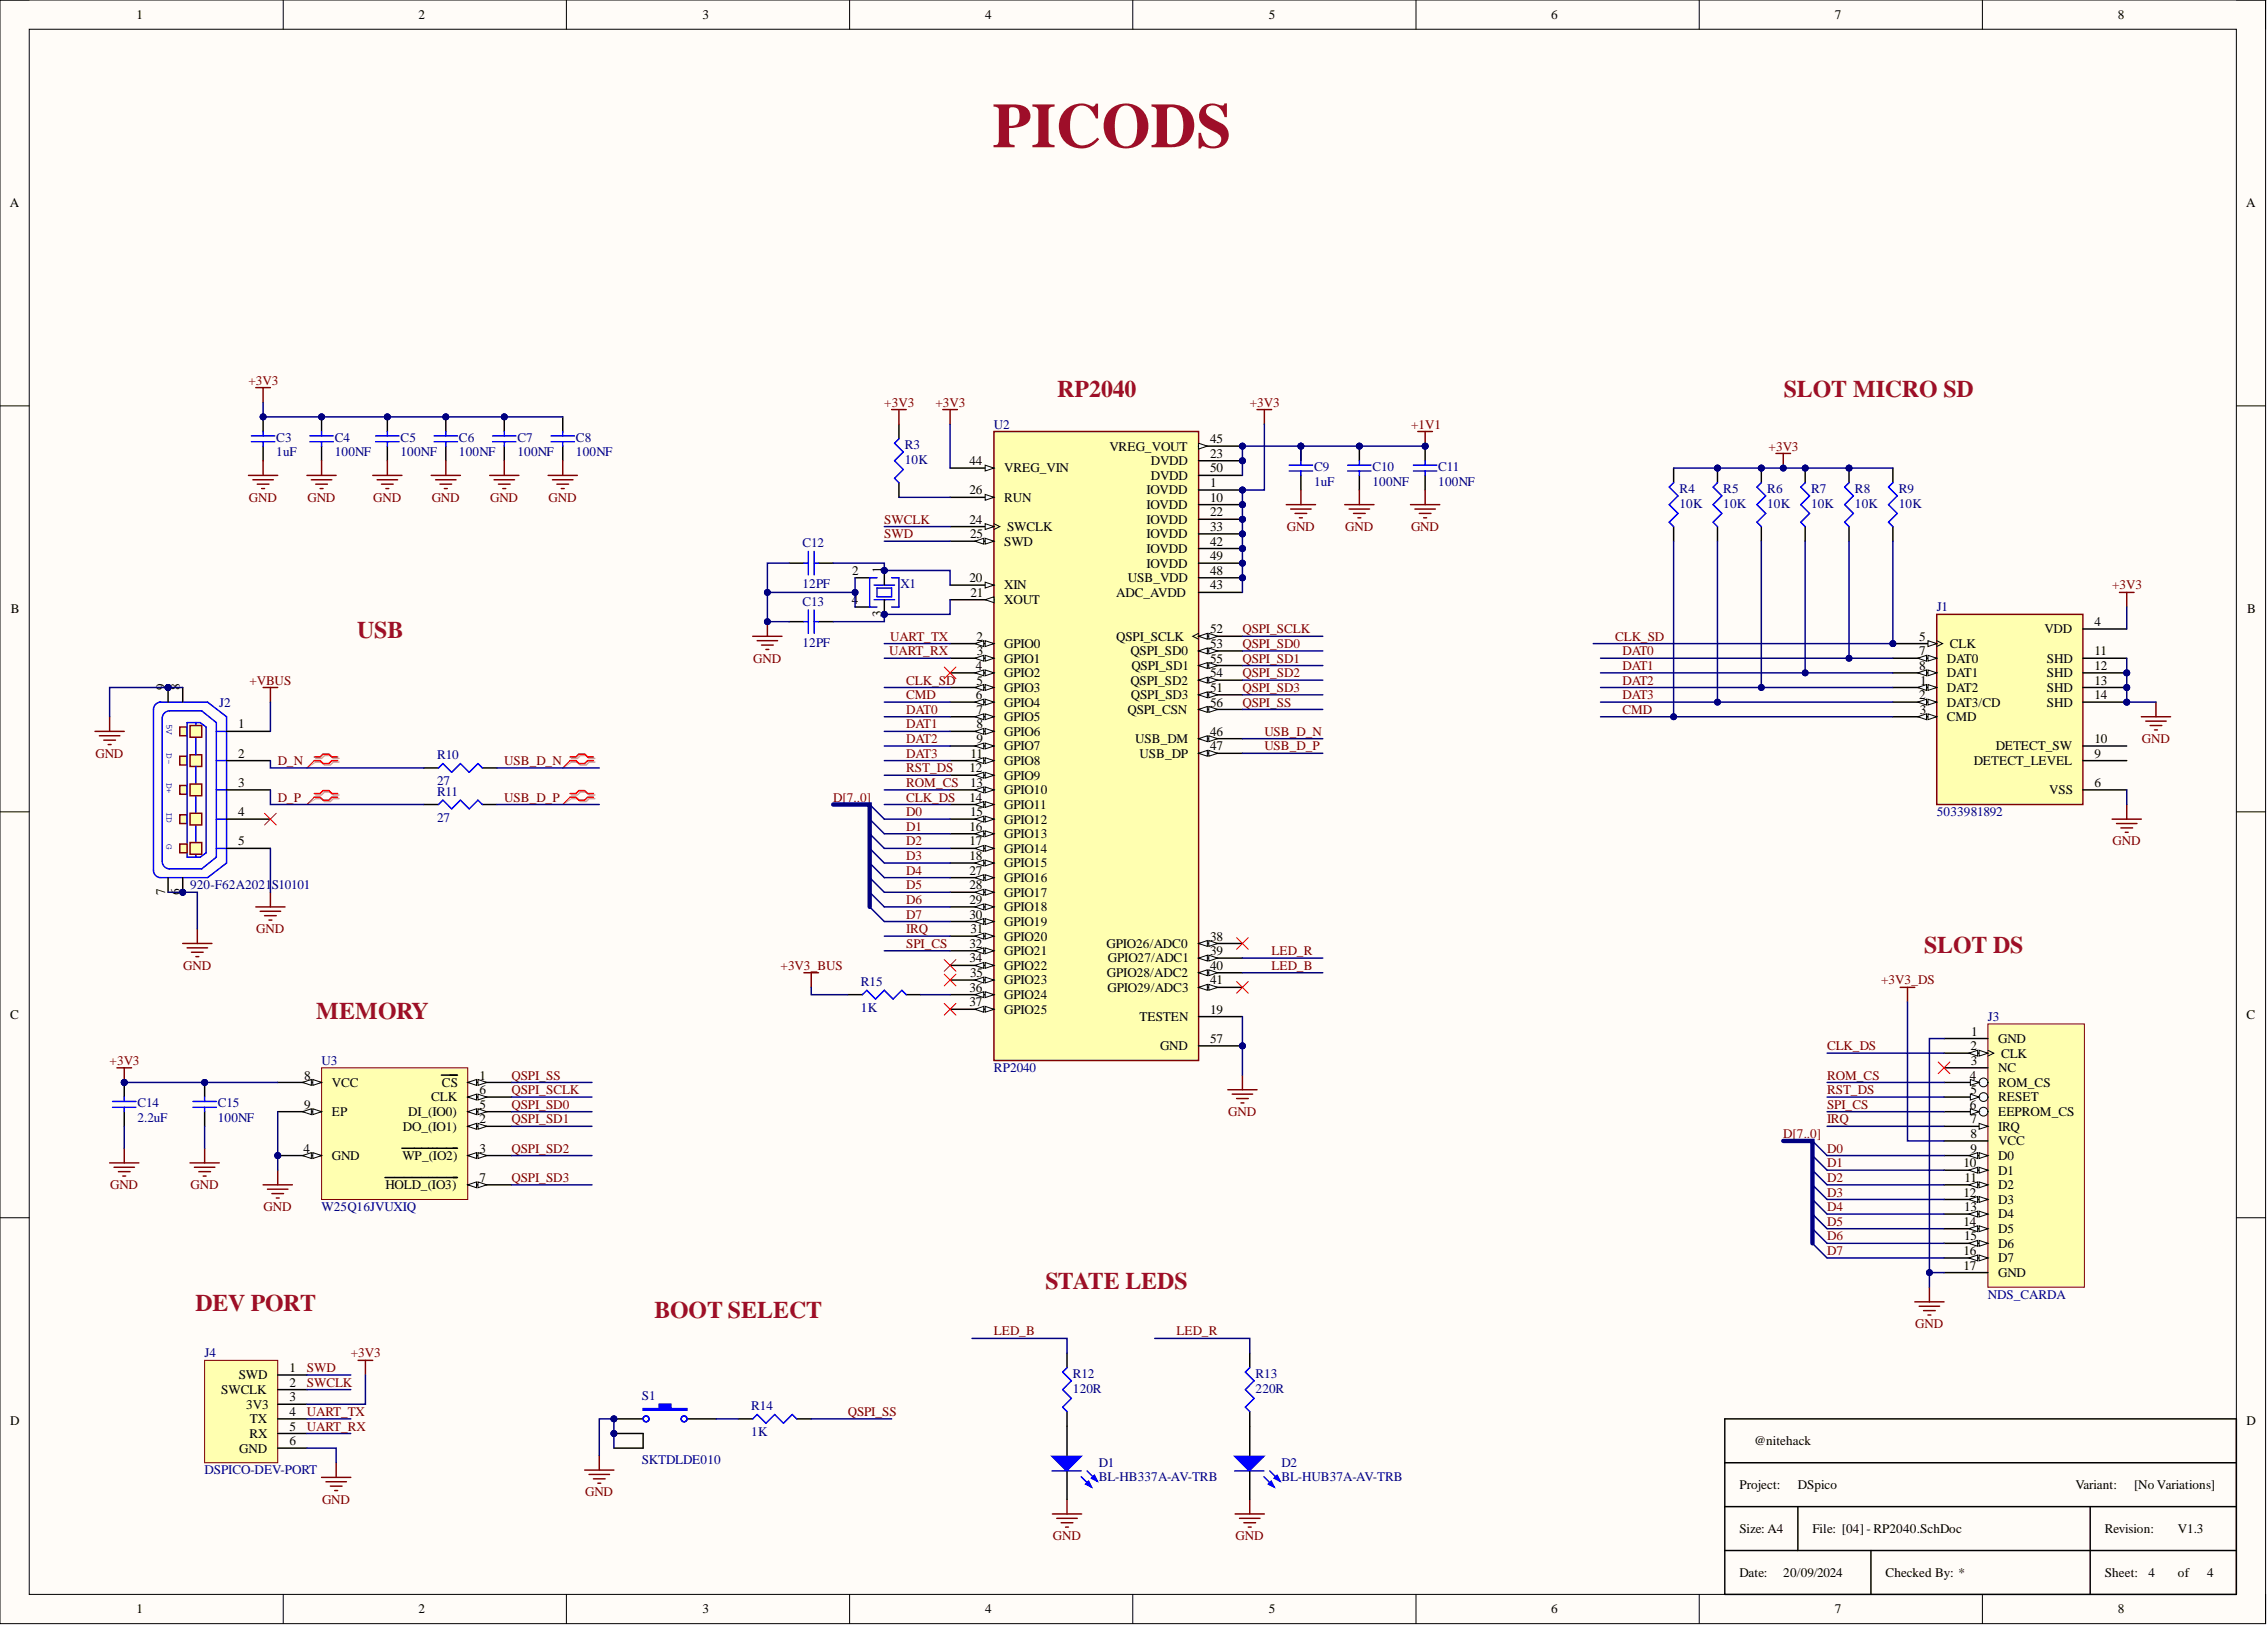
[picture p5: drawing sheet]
<svg xmlns="http://www.w3.org/2000/svg" width="393mm" height="282mm" viewBox="0 0 393 282" stroke-linecap="round" stroke-linejoin="round" font-family="sans-serif">
<defs><g id="words">
<text font-size="11" fill="#9e0e29" x="172.2" y="25.5">PICODS</text>
<g font-size="4.1" fill="#9e0e29">
<text x="183.4" y="68.8">RP2040</text>
<text x="309.5" y="68.8">SLOT MICRO SD</text>
<text x="62" y="110.7">USB</text>
<text x="333.8" y="165.3">SLOT DS</text>
<text x="54.9" y="176.7">MEMORY</text>
<text x="33.9" y="227.4">DEV PORT</text>
<text x="181.4" y="223.6">STATE LEDS</text>
<text x="113.5" y="228.7">BOOT SELECT</text>
</g>
<g font-size="2.3">
<text x="23.7" y="3.3">1</text>
<text x="72.6" y="3.3">2</text>
<text x="121.9" y="3.3">3</text>
<text x="170.9" y="3.3">4</text>
<text x="220.1" y="3.3">5</text>
<text x="269.2" y="3.3">6</text>
<text x="318.4" y="3.3">7</text>
<text x="367.5" y="3.3">8</text>
<text x="1.7" y="35.9">A</text>
<text x="389.7" y="35.9">A</text>
<text x="210" y="76.9">45</text>
<text x="168.2" y="80.7">44</text>
<text x="174.2" y="82">VREG_VIN</text>
<text x="192.5" y="78.1">VREG_VOUT</text>
<text x="199.7" y="80.7">DVDD</text>
<text x="199.7" y="83.2">DVDD</text>
<text x="210" y="79.4">23</text>
<text x="210" y="82">50</text>
<text x="168.2" y="85.8">26</text>
<text x="174.2" y="87">RUN</text>
<text x="198.9" y="85.8">IOVDD</text>
<text x="198.9" y="88.3">IOVDD</text>
<text x="210" y="84.5">1</text>
<text x="210" y="87">10</text>
<text x="210" y="89.6">22</text>
<text x="168.2" y="90.8">24</text>
<text x="168.3" y="93.4">25</text>
<text x="174.2" y="94.6">SWD</text>
<text x="174.7" y="92.1">SWCLK</text>
<text x="198.9" y="90.8">IOVDD</text>
<text x="198.9" y="93.4">IOVDD</text>
<text x="198.9" y="95.9">IOVDD</text>
<text x="210" y="92.1">33</text>
<text x="210" y="94.6">42</text>
<text x="147.9" y="99.7">2</text>
<text x="152.9" y="99.5" transform="rotate(-90 152.9 99.5)">1</text>
<text x="168.2" y="101">20</text>
<text x="195.7" y="101">USB_VDD</text>
<text x="198.9" y="98.4">IOVDD</text>
<text x="210" y="97.2">49</text>
<text x="210" y="99.7">48</text>
<text x="1.9" y="106.4">B</text>
<text x="147.8" y="104.8">4</text>
<text x="152.9" y="107" transform="rotate(-90 152.9 107)">3</text>
<text x="168.4" y="103.5">21</text>
<text x="174.2" y="102.3">XIN</text>
<text x="174.2" y="104.8">XOUT</text>
<text x="193.7" y="103.5">ADC_AVDD</text>
<text x="210" y="102.3">43</text>
<text x="389.9" y="106.4">B</text>
<text x="169.4" y="111.1">2</text>
<text x="169.5" y="113.7">3</text>
<text x="174.2" y="112.4">GPIO0</text>
<text x="193.7" y="111.1">QSPI_SCLK</text>
<text x="196.1" y="113.7">QSPI_SD0</text>
<text x="210" y="109.9">52</text>
<text x="210" y="112.4">53</text>
<text x="333" y="111.1">5</text>
<text x="333" y="113.7">7</text>
<text x="338.3" y="112.4">CLK</text>
<text x="354.7" y="109.9">VDD</text>
<text x="363.4" y="108.6">4</text>
<text x="363.4" y="113.7">11</text>
<text x="28.7" y="119.8" transform="rotate(-90 28.7 119.8)">9</text>
<text x="31.2" y="119.8" transform="rotate(-90 31.2 119.8)">8</text>
<text x="169.3" y="116.2">4</text>
<text x="169.4" y="118.7">5</text>
<text x="174.2" y="114.9">GPIO1</text>
<text x="174.2" y="117.5">GPIO2</text>
<text x="196.1" y="118.7">QSPI_SD2</text>
<text x="196.3" y="116.2">QSPI_SD1</text>
<text x="210" y="114.9">55</text>
<text x="210" y="117.5">54</text>
<text x="333" y="116.2">8</text>
<text x="333.2" y="118.7">1</text>
<text x="337.8" y="114.9">DAT0</text>
<text x="337.8" y="117.5">DAT1</text>
<text x="355.1" y="114.9">SHD</text>
<text x="355.1" y="117.5">SHD</text>
<text x="363.4" y="116.2">12</text>
<text x="363.4" y="118.7">13</text>
<text x="169.3" y="121.3">6</text>
<text x="169.4" y="123.8">7</text>
<text x="174.2" y="120">GPIO3</text>
<text x="174.2" y="122.5">GPIO4</text>
<text x="174.2" y="125.1">GPIO5</text>
<text x="195.6" y="123.8">QSPI_CSN</text>
<text x="196.2" y="121.3">QSPI_SD3</text>
<text x="210" y="120">51</text>
<text x="210" y="122.5">56</text>
<text x="333" y="121.3">2</text>
<text x="333.1" y="123.8">3</text>
<text x="337.8" y="120">DAT2</text>
<text x="337.8" y="122.5">DAT3/CD</text>
<text x="337.8" y="125.1">CMD</text>
<text x="355.1" y="120">SHD</text>
<text x="355.1" y="122.5">SHD</text>
<text x="363.4" y="121.3">14</text>
<text x="41.3" y="126.4">1</text>
<text x="41.3" y="131.4">2</text>
<text x="168.4" y="131.4">11</text>
<text x="169.4" y="126.4">8</text>
<text x="169.4" y="128.9">9</text>
<text x="174.2" y="127.6">GPIO6</text>
<text x="174.2" y="130.2">GPIO7</text>
<text x="197" y="128.9">USB_DM</text>
<text x="197.7" y="131.4">USB_DP</text>
<text x="210" y="127.6">46</text>
<text x="210" y="130.2">47</text>
<text x="346.3" y="130.2">DETECT_SW</text>
<text x="363.4" y="128.9">10</text>
<text x="363.4" y="131.4">9</text>
<text x="41.3" y="136.5">3</text>
<text x="168.2" y="134">12</text>
<text x="168.3" y="136.5">13</text>
<text x="174.2" y="132.7">GPIO8</text>
<text x="174.2" y="135.2">GPIO9</text>
<text x="174.2" y="137.8">GPIO10</text>
<text x="342.5" y="132.7">DETECT_LEVEL</text>
<text x="355.6" y="137.8">VSS</text>
<text x="363.4" y="136.5">6</text>
<text x="41.3" y="141.6">4</text>
<text x="168.2" y="139">14</text>
<text x="168.3" y="141.6">15</text>
<text x="174.2" y="140.3">GPIO11</text>
<text x="174.2" y="142.8">GPIO12</text>
<text x="41.3" y="146.7">5</text>
<text x="168.2" y="144.1">16</text>
<text x="168.2" y="146.7">17</text>
<text x="168.2" y="149.2">18</text>
<text x="174.2" y="145.4">GPIO13</text>
<text x="174.2" y="147.9">GPIO14</text>
<text x="28.7" y="155.3" transform="rotate(-90 28.7 155.3)">7</text>
<text x="31.2" y="155.3" transform="rotate(-90 31.2 155.3)">6</text>
<text x="168.2" y="151.7">27</text>
<text x="168.2" y="154.3">28</text>
<text x="174.2" y="150.5">GPIO15</text>
<text x="174.2" y="153">GPIO16</text>
<text x="174.2" y="155.5">GPIO17</text>
<text x="168.2" y="156.8">29</text>
<text x="168.2" y="159.3">30</text>
<text x="168.4" y="161.9">31</text>
<text x="174.2" y="158.1">GPIO18</text>
<text x="174.2" y="160.6">GPIO19</text>
<text x="168.2" y="164.4">32</text>
<text x="168.2" y="167">34</text>
<text x="174.2" y="163.1">GPIO20</text>
<text x="174.2" y="165.7">GPIO21</text>
<text x="192" y="164.4">GPIO26/ADC0</text>
<text x="192.2" y="167">GPIO27/ADC1</text>
<text x="210" y="163.1">38</text>
<text x="210" y="165.7">39</text>
<text x="168.2" y="172">36</text>
<text x="168.3" y="169.5">35</text>
<text x="174.2" y="168.2">GPIO22</text>
<text x="174.2" y="170.8">GPIO23</text>
<text x="174.2" y="173.3">GPIO24</text>
<text x="192.1" y="169.5">GPIO28/ADC2</text>
<text x="192.2" y="172">GPIO29/ADC3</text>
<text x="210" y="168.2">40</text>
<text x="210" y="170.8">41</text>
<text x="1.8" y="176.8">C</text>
<text x="168.2" y="174.6">37</text>
<text x="174.2" y="175.8">GPIO25</text>
<text x="197.7" y="177.1">TESTEN</text>
<text x="210" y="175.8">19</text>
<text x="342" y="179.6">1</text>
<text x="389.8" y="176.8">C</text>
<text x="201.3" y="182.2">GND</text>
<text x="210" y="180.9">57</text>
<text x="341.9" y="182.2">2</text>
<text x="342" y="184.7">3</text>
<text x="346.7" y="180.9">GND</text>
<text x="346.7" y="186">NC</text>
<text x="347.2" y="183.4">CLK</text>
<text x="52.8" y="187.2">8</text>
<text x="57.6" y="188.5">VCC</text>
<text x="74.8" y="191.1">CLK</text>
<text x="76.7" y="188.5">CS</text>
<text x="83.2" y="187.2">1</text>
<text x="83.2" y="189.8">6</text>
<text x="341.8" y="187.2">4</text>
<text x="341.9" y="189.8">5</text>
<text x="346.7" y="188.5">ROM_CS</text>
<text x="346.7" y="191.1">RESET</text>
<text x="52.8" y="192.3">9</text>
<text x="57.6" y="193.6">EP</text>
<text x="69.9" y="196.1">DO_(IO1)</text>
<text x="70.8" y="193.6">DI_(IO0)</text>
<text x="83.2" y="194.9">2</text>
<text x="83.2" y="192.3">5</text>
<text x="341.8" y="192.3">6</text>
<text x="341.9" y="194.9">7</text>
<text x="341.9" y="197.4">8</text>
<text x="346.7" y="193.6">EEPROM_CS</text>
<text x="346.7" y="196.1">IRQ</text>
<text x="52.7" y="199.9">4</text>
<text x="57.6" y="201.2">GND</text>
<text x="69.8" y="201.2">WP_(IO2)</text>
<text x="83.2" y="199.9">3</text>
<text x="340.7" y="202.5">10</text>
<text x="341.9" y="199.9">9</text>
<text x="346.7" y="198.7">VCC</text>
<text x="346.7" y="201.2">D0</text>
<text x="346.7" y="203.7">D1</text>
<text x="66.9" y="206.3">HOLD_(IO3)</text>
<text x="83.2" y="205">7</text>
<text x="340.7" y="207.5">12</text>
<text x="340.9" y="205">11</text>
<text x="346.7" y="206.3">D2</text>
<text x="346.7" y="208.8">D3</text>
<text x="340.7" y="212.6">14</text>
<text x="340.8" y="210.1">13</text>
<text x="340.8" y="215.2">15</text>
<text x="346.7" y="211.4">D4</text>
<text x="346.7" y="213.9">D5</text>
<text x="340.7" y="217.7">16</text>
<text x="340.7" y="220.2">17</text>
<text x="346.7" y="216.4">D6</text>
<text x="346.7" y="219">D7</text>
<text x="346.7" y="221.5">GND</text>
<text x="41.4" y="239.3">SWD</text>
<text x="50.2" y="238">1</text>
<text x="38.4" y="241.8">SWCLK</text>
<text x="42.7" y="244.3">3V3</text>
<text x="50.2" y="240.5">2</text>
<text x="50.2" y="243.1">3</text>
<text x="50.2" y="245.6">4</text>
<text x="1.8" y="247.2">D</text>
<text x="41.5" y="252">GND</text>
<text x="43.3" y="249.4">RX</text>
<text x="43.4" y="246.9">TX</text>
<text x="50.2" y="248.1">5</text>
<text x="50.2" y="250.7">6</text>
<text x="304.3" y="250.7">@nitehack</text>
<text x="389.8" y="247.2">D</text>
<text x="301.8" y="258.3">Project:</text>
<text x="311.9" y="258.3">DSpico</text>
<text x="360.1" y="258.3">Variant:</text>
<text x="370.3" y="258.3">[No Variations]</text>
<text x="301.8" y="265.9">Size: A4</text>
<text x="314.5" y="265.9">File: [04] - RP2040.SchDoc</text>
<text x="365.2" y="265.9">Revision:</text>
<text x="377.9" y="265.9">V1.3</text>
<text x="301.8" y="273.5">Date:</text>
<text x="309.4" y="273.5">20/09/2024</text>
<text x="327.2" y="273.5">Checked By: *</text>
<text x="365.2" y="273.5">Sheet:</text>
<text x="372.8" y="273.5">4</text>
<text x="377.9" y="273.5">of</text>
<text x="383" y="273.5">4</text>
<text x="23.7" y="279.9">1</text>
<text x="72.6" y="279.9">2</text>
<text x="121.9" y="279.9">3</text>
<text x="170.9" y="279.9">4</text>
<text x="220.1" y="279.9">5</text>
<text x="269.2" y="279.9">6</text>
<text x="318.4" y="279.9">7</text>
<text x="367.5" y="279.9">8</text>
</g>
<g font-size="2.3" fill="#800000">
<text x="43.1" y="66.7">+3V3</text>
<text x="153.4" y="70.5">+3V3</text>
<text x="162.3" y="70.5">+3V3</text>
<text x="216.8" y="70.5">+3V3</text>
<text x="244.8" y="74.3">+1V1</text>
<text x="306.9" y="78.1">+3V3</text>
<text x="43.2" y="87">GND</text>
<text x="53.3" y="87">GND</text>
<text x="64.8" y="87">GND</text>
<text x="74.9" y="87">GND</text>
<text x="85" y="87">GND</text>
<text x="95.2" y="87">GND</text>
<text x="153.4" y="90.8">SWCLK</text>
<text x="153.4" y="93.4">SWD</text>
<text x="223.3" y="92.1">GND</text>
<text x="233.4" y="92.1">GND</text>
<text x="244.8" y="92.1">GND</text>
<text x="366.5" y="102.3">+3V3</text>
<text x="154.3" y="113.7">UART_RX</text>
<text x="154.5" y="111.1">UART_TX</text>
<text x="215.6" y="109.9">QSPI_SCLK</text>
<text x="215.6" y="112.4">QSPI_SD0</text>
<text x="280.2" y="111.1">CLK_SD</text>
<text x="281.5" y="113.7">DAT0</text>
<text x="43.3" y="118.7">+VBUS</text>
<text x="130.7" y="114.9">GND</text>
<text x="157.2" y="118.7">CLK_SD</text>
<text x="215.6" y="114.9">QSPI_SD1</text>
<text x="215.6" y="117.5">QSPI_SD2</text>
<text x="281.5" y="116.2">DAT1</text>
<text x="281.5" y="118.7">DAT2</text>
<text x="157.2" y="121.3">CMD</text>
<text x="157.2" y="123.8">DAT0</text>
<text x="215.6" y="122.5">QSPI_SS</text>
<text x="215.6" y="120">QSPI_SD3</text>
<text x="281.5" y="123.8">CMD</text>
<text x="281.5" y="121.3">DAT3</text>
<text x="16.6" y="131.4">GND</text>
<text x="157.2" y="126.4">DAT1</text>
<text x="157.2" y="128.9">DAT2</text>
<text x="157.2" y="131.4">DAT3</text>
<text x="219.4" y="127.6">USB_D_N</text>
<text x="219.4" y="130.2">USB_D_P</text>
<text x="371.6" y="128.9">GND</text>
<text x="48.2" y="132.7">D_N</text>
<text x="87.5" y="132.7">USB_D_N</text>
<text x="157.2" y="134">RST_DS</text>
<text x="157.2" y="136.5">ROM_CS</text>
<text x="48.2" y="139">D_P</text>
<text x="87.5" y="139">USB_D_P</text>
<text x="144.6" y="139">D[7..0]</text>
<text x="157.2" y="139">CLK_DS</text>
<text x="157.2" y="141.6">D0</text>
<text x="157.2" y="144.1">D1</text>
<text x="157.2" y="146.7">D2</text>
<text x="157.2" y="149.2">D3</text>
<text x="366.6" y="146.7">GND</text>
<text x="157.2" y="151.7">D4</text>
<text x="157.2" y="154.3">D5</text>
<text x="44.5" y="161.9">GND</text>
<text x="157.2" y="161.9">IRQ</text>
<text x="157.2" y="156.8">D6</text>
<text x="157.2" y="159.3">D7</text>
<text x="157.2" y="164.4">SPI_CS</text>
<text x="220.6" y="165.7">LED_R</text>
<text x="31.8" y="168.2">GND</text>
<text x="135.4" y="168.2">+3V3_BUS</text>
<text x="220.6" y="168.2">LED_B</text>
<text x="326.4" y="170.8">+3V3_DS</text>
<text x="19" y="184.7">+3V3</text>
<text x="317" y="182.2">CLK_DS</text>
<text x="88.8" y="187.2">QSPI_SS</text>
<text x="88.8" y="189.8">QSPI_SCLK</text>
<text x="317" y="187.2">ROM_CS</text>
<text x="317" y="189.8">RST_DS</text>
<text x="88.8" y="192.3">QSPI_SD0</text>
<text x="88.8" y="194.9">QSPI_SD1</text>
<text x="213.1" y="193.6">GND</text>
<text x="309.4" y="197.4">D[7..0]</text>
<text x="317" y="194.9">IRQ</text>
<text x="317" y="192.3">SPI_CS</text>
<text x="88.8" y="199.9">QSPI_SD2</text>
<text x="317" y="199.9">D0</text>
<text x="317" y="202.5">D1</text>
<text x="19.1" y="206.3">GND</text>
<text x="33.1" y="206.3">GND</text>
<text x="88.8" y="205">QSPI_SD3</text>
<text x="317" y="205">D2</text>
<text x="317" y="207.5">D3</text>
<text x="45.7" y="210.1">GND</text>
<text x="317" y="210.1">D4</text>
<text x="317" y="212.6">D5</text>
<text x="317" y="215.2">D6</text>
<text x="317" y="217.7">D7</text>
<text x="172.5" y="231.7">LED_B</text>
<text x="204.2" y="231.7">LED_R</text>
<text x="332.3" y="230.4">GND</text>
<text x="53.3" y="238">SWD</text>
<text x="60.9" y="235.5">+3V3</text>
<text x="53.3" y="240.5">SWCLK</text>
<text x="53.3" y="245.6">UART_TX</text>
<text x="147.1" y="245.6">QSPI_SS</text>
<text x="53.3" y="248.1">UART_RX</text>
<text x="55.9" y="260.8">GND</text>
<text x="101.5" y="259.6">GND</text>
<text x="182.7" y="267.2">GND</text>
<text x="214.4" y="267.2">GND</text>
</g>
<g font-size="2.3" fill="#000080">
<text x="47.9" y="76.6">C3</text>
<text x="58.1" y="76.6">C4</text>
<text x="69.5" y="76.6">C5</text>
<text x="79.6" y="76.6">C6</text>
<text x="89.8" y="76.6">C7</text>
<text x="99.9" y="76.6">C8</text>
<text x="157" y="77.9">R3</text>
<text x="172.5" y="74.3">U2</text>
<text x="47.9" y="79.2">1uF</text>
<text x="58.1" y="79.2">100NF</text>
<text x="69.5" y="79.2">100NF</text>
<text x="79.6" y="79.2">100NF</text>
<text x="89.8" y="79.2">100NF</text>
<text x="99.9" y="79.2">100NF</text>
<text x="157" y="80.4">10K</text>
<text x="228" y="81.7">C9</text>
<text x="238.1" y="81.7">C10</text>
<text x="249.6" y="81.7">C11</text>
<text x="228" y="84.2">1uF</text>
<text x="238.1" y="84.2">100NF</text>
<text x="249.6" y="84.2">100NF</text>
<text x="291.4" y="85.5">R4</text>
<text x="291.4" y="88">10K</text>
<text x="299" y="85.5">R5</text>
<text x="299" y="88">10K</text>
<text x="306.6" y="85.5">R6</text>
<text x="306.6" y="88">10K</text>
<text x="314.2" y="85.5">R7</text>
<text x="314.2" y="88">10K</text>
<text x="321.8" y="85.5">R8</text>
<text x="321.8" y="88">10K</text>
<text x="329.4" y="85.5">R9</text>
<text x="329.4" y="88">10K</text>
<text x="139.2" y="94.9">C12</text>
<text x="139.2" y="102">12PF</text>
<text x="156.2" y="102">X1</text>
<text x="139.2" y="105">C13</text>
<text x="336" y="106.1">J1</text>
<text x="139.2" y="112.1">12PF</text>
<text x="38" y="122.5">J2</text>
<text x="75.8" y="131.7">R10</text>
<text x="75.8" y="136.3">27</text>
<text x="75.8" y="142.6">27</text>
<text x="75.8" y="138">R11</text>
<text x="336" y="141.6">5033981892</text>
<text x="33" y="154.3">920-F62A2021</text>
<text x="47.2" y="154.3">S10101</text>
<text x="149.4" y="171">R15</text>
<text x="149.4" y="175.6">1K</text>
<text x="344.9" y="177.1">J3</text>
<text x="55.8" y="184.7">U3</text>
<text x="172.5" y="186">RP2040</text>
<text x="23.8" y="192.1">C14</text>
<text x="23.8" y="194.6">2.2uF</text>
<text x="37.8" y="192.1">C15</text>
<text x="37.8" y="194.6">100NF</text>
<text x="55.8" y="210.1">W25Q16JVUXIQ</text>
<text x="344.9" y="225.3">NDS_CARDA</text>
<text x="35.5" y="235.5">J4</text>
<text x="186.2" y="239">R12</text>
<text x="217.9" y="239">R13</text>
<text x="111.3" y="242.8">S1</text>
<text x="130.4" y="244.6">R14</text>
<text x="186.2" y="241.5">120R</text>
<text x="217.9" y="241.5">220R</text>
<text x="130.4" y="249.2">1K</text>
<text x="35.5" y="255.8">DSPICO-DEV-PORT</text>
<text x="111.3" y="254">SKTDLDE010</text>
<text x="190.6" y="254.4">D1</text>
<text x="190.6" y="256.9">BL-HB337A-AV-TRB</text>
<text x="222.3" y="254.4">D2</text>
<text x="222.3" y="256.9">BL-HUB37A-AV-TRB</text>
</g>
<g font-size="1.6" fill="#00f">
<text x="28.9" y="125.6" transform="rotate(90 28.9 125.6)">5V</text>
<text x="28.9" y="130.7" transform="rotate(90 28.9 130.7)">D-</text>
<text x="28.9" y="135.7" transform="rotate(90 28.9 135.7)">D+</text>
<text x="28.9" y="140.8" transform="rotate(90 28.9 140.8)">ID</text>
<text x="28.9" y="146.4" transform="rotate(90 28.9 146.4)">G</text>
</g>
</g></defs>
<path d="M0 0h393.1v281.6h-393.1z" fill-rule="evenodd" fill="#fffcf8"/>
<path d="M0 0h393.1v281.6h-393.1z" fill="none" stroke="#000" stroke-width=".17"/>
<path d="M5.1 5.1h382.9v271.5h-382.9z" fill-rule="evenodd" fill="#fffcf8"/>
<g fill="none" stroke="#000" stroke-width=".17">
<path d="M0 0h5.1M49.1 0v5.1M98.3 0v5.1M147.4 0v5.1M196.6 0v5.1M245.7 0v5.1M294.8 0v5.1M344 0v5.1M388 0h5.1v5.1M5.1 5.1h382.9v271.5h-382.9zM0 70.4h5.1M388 70.4h5.1"/>
<path d="M0 140.8h5.1M388 140.8h5.1M0 211.2h5.1M388 211.2h5.1M49.1 276.6v5M98.3 276.6v5M147.4 276.6v5M196.6 276.6v5M245.7 276.6v5M294.8 276.6v5M344 276.6v5M393.1 276.6v5"/>
</g>
<path d="M299.3 246.1h88.7v30.5h-88.7zM299.3 253.7h88.7M299.3 261.3h88.7M299.3 268.9h88.7M311.9 261.3v7.6M324.6 268.9v7.7M362.7 261.3v15.3" fill="none" stroke="#000" stroke-width=".25"/>
<path d="M344.9 177.6h16.8v45.7h-16.8z" fill-rule="evenodd" fill="#ffffb0"/>
<path d="M344.9 177.6h16.8v45.7h-16.8z" fill="none" stroke="#800000" stroke-width=".17"/>
<path d="M337.3 180.1h7.6M337.3 182.7h7.6" fill="none" stroke="#000" stroke-width=".25"/>
<path d="M343.4 182.2l1.5 .5-1.5 .5z" fill="#f8fcff"/>
<path d="M343.4 182.2l1.5 .5-1.5 .5z" fill="none" stroke="#000" stroke-width=".17"/>
<path d="M341.6 182.7l1.5-.5v1z" fill="#f8fcff"/>
<path d="M341.6 182.7l1.5-.5v1zM344.9 182.2l1 .5-1 .5" fill="none" stroke="#000" stroke-width=".17"/>
<path d="M337.3 185.2h7.6M337.3 187.8h7.6" fill="none" stroke="#000" stroke-width=".25"/>
<circle cx="344.2" cy="187.8" r=".76" fill="#f8fcff"/>
<circle cx="344.2" cy="187.8" r=".76" fill="none" stroke="#000" stroke-width=".17"/>
<path d="M341.9 187.2l1.5 .6-1.5 .5z" fill="#f8fcff"/>
<path d="M341.9 187.2l1.5 .6-1.5 .5z" fill="none" stroke="#000" stroke-width=".17"/>
<path d="M337.3 190.3h7.6" fill="none" stroke="#000" stroke-width=".25"/>
<circle cx="344.2" cy="190.3" r=".76" fill="#f8fcff"/>
<circle cx="344.2" cy="190.3" r=".76" fill="none" stroke="#000" stroke-width=".17"/>
<path d="M341.9 189.8l1.5 .5-1.5 .5z" fill="#f8fcff"/>
<path d="M341.9 189.8l1.5 .5-1.5 .5z" fill="none" stroke="#000" stroke-width=".17"/>
<path d="M337.3 192.8h7.6" fill="none" stroke="#000" stroke-width=".25"/>
<circle cx="344.2" cy="192.8" r=".76" fill="#f8fcff"/>
<circle cx="344.2" cy="192.8" r=".76" fill="none" stroke="#000" stroke-width=".17"/>
<path d="M341.9 192.3l1.5 .5-1.5 .5z" fill="#f8fcff"/>
<path d="M341.9 192.3l1.5 .5-1.5 .5z" fill="none" stroke="#000" stroke-width=".17"/>
<path d="M337.3 195.4h7.6" fill="none" stroke="#000" stroke-width=".25"/>
<path d="M343.4 194.9l1.5 .5-1.5 .5z" fill="#f8fcff"/>
<path d="M343.4 194.9l1.5 .5-1.5 .5z" fill="none" stroke="#000" stroke-width=".17"/>
<path d="M337.3 197.9h7.6M337.3 200.4h7.6" fill="none" stroke="#000" stroke-width=".25"/>
<path d="M343.4 199.9l1.5 .5-1.5 .6z" fill="#f8fcff"/>
<path d="M343.4 199.9l1.5 .5-1.5 .6z" fill="none" stroke="#000" stroke-width=".17"/>
<path d="M341.6 200.4l1.5-.5v1.1z" fill="#f8fcff"/>
<path d="M341.6 200.4l1.5-.5v1.1z" fill="none" stroke="#000" stroke-width=".17"/>
<path d="M337.3 203h7.6" fill="none" stroke="#000" stroke-width=".25"/>
<path d="M343.4 202.5l1.5 .5-1.5 .5z" fill="#f8fcff"/>
<path d="M343.4 202.5l1.5 .5-1.5 .5z" fill="none" stroke="#000" stroke-width=".17"/>
<path d="M341.6 203l1.5-.5v1z" fill="#f8fcff"/>
<path d="M341.6 203l1.5-.5v1z" fill="none" stroke="#000" stroke-width=".17"/>
<path d="M337.3 205.5h7.6" fill="none" stroke="#000" stroke-width=".25"/>
<path d="M343.4 205l1.5 .5-1.5 .5z" fill="#f8fcff"/>
<path d="M343.4 205l1.5 .5-1.5 .5z" fill="none" stroke="#000" stroke-width=".17"/>
<path d="M341.6 205.5l1.5-.5v1z" fill="#f8fcff"/>
<path d="M341.6 205.5l1.5-.5v1z" fill="none" stroke="#000" stroke-width=".17"/>
<path d="M337.3 208.1h7.6" fill="none" stroke="#000" stroke-width=".25"/>
<path d="M343.4 207.5l1.5 .6-1.5 .5z" fill="#f8fcff"/>
<path d="M343.4 207.5l1.5 .6-1.5 .5z" fill="none" stroke="#000" stroke-width=".17"/>
<path d="M341.6 208.1l1.5-.6v1.1z" fill="#f8fcff"/>
<path d="M341.6 208.1l1.5-.6v1.1z" fill="none" stroke="#000" stroke-width=".17"/>
<path d="M337.3 210.6h7.6" fill="none" stroke="#000" stroke-width=".25"/>
<path d="M343.4 210.1l1.5 .5-1.5 .5z" fill="#f8fcff"/>
<path d="M343.4 210.1l1.5 .5-1.5 .5z" fill="none" stroke="#000" stroke-width=".17"/>
<path d="M341.6 210.6l1.5-.5v1z" fill="#f8fcff"/>
<path d="M341.6 210.6l1.5-.5v1z" fill="none" stroke="#000" stroke-width=".17"/>
<path d="M337.3 213.1h7.6" fill="none" stroke="#000" stroke-width=".25"/>
<path d="M343.4 212.6l1.5 .5-1.5 .5z" fill="#f8fcff"/>
<path d="M343.4 212.6l1.5 .5-1.5 .5z" fill="none" stroke="#000" stroke-width=".17"/>
<path d="M341.6 213.1l1.5-.5v1z" fill="#f8fcff"/>
<path d="M341.6 213.1l1.5-.5v1z" fill="none" stroke="#000" stroke-width=".17"/>
<path d="M337.3 215.7h7.6" fill="none" stroke="#000" stroke-width=".25"/>
<path d="M343.4 215.2l1.5 .5-1.5 .5z" fill="#f8fcff"/>
<path d="M343.4 215.2l1.5 .5-1.5 .5z" fill="none" stroke="#000" stroke-width=".17"/>
<path d="M341.6 215.7l1.5-.5v1z" fill="#f8fcff"/>
<path d="M341.6 215.7l1.5-.5v1z" fill="none" stroke="#000" stroke-width=".17"/>
<path d="M337.3 218.2h7.6" fill="none" stroke="#000" stroke-width=".25"/>
<path d="M343.4 217.7l1.5 .5-1.5 .5z" fill="#f8fcff"/>
<path d="M343.4 217.7l1.5 .5-1.5 .5z" fill="none" stroke="#000" stroke-width=".17"/>
<path d="M341.6 218.2l1.5-.5v1z" fill="#f8fcff"/>
<path d="M341.6 218.2l1.5-.5v1z" fill="none" stroke="#000" stroke-width=".17"/>
<path d="M290.4 81.2v2.5M290.4 91.3v2.6M337.3 220.7h7.6" fill="none" stroke="#000" stroke-width=".25"/>
<g fill="none" stroke="#800000" stroke-width=".25">
<path d="M45.7 119.3h2.5M46.9 119.3v2.5M369 139.5v2.6M44.4 157.3h5.1M45.1 158.1h3.6M45.9 158.8h2M46.7 159.6h.5M46.9 154.8v2.5M366.5 142.1h5M367.2 142.8h3.6M368 143.6h2M368.8 144.4h.5"/>
<path d="M329.7 171.3h2.5M331 171.3v2.5M332.2 225.8h5.1M333 226.6h3.5M333.8 227.3h2M334.5 228.1h.5M334.8 223.3v2.5"/>
</g>
<path d="M314.5 197.9l2.5 2.5M314.5 215.7l2.5 2.5M314.5 213.1l2.5 2.6M314.5 210.6l2.5 2.5M314.5 208.1l2.5 2.5M314.5 205.5l2.5 2.6M314.5 203l2.5 2.5M314.5 200.4l2.5 2.6" fill="none" stroke="#000080" stroke-width=".25"/>
<path d="M99.2 131.6h1l.5-.6h1l.5 .6h1M99.2 132.2h1l.5 .5h1l.5-.5h1M99.2 137.9h1l.5-.5h1l.5 .5h1M99.2 138.5h1l.5 .5h1l.5-.5h1" fill="none" stroke="#d0a19e" stroke-width=".25"/>
<path d="M99.2 132.2l-1.6 1M99.2 138.5l-1.6 1" fill="none" stroke="#d0a19e" stroke-width=".17"/>
<path d="M98.9 131.3h1l.5-.5h1l.6 .5h1M98.9 131.9h1l.5 .5h1l.6-.5h1M98.9 137.6h1l.5-.5h1l.6 .5h1M98.9 138.3h1l.5 .5h1l.6-.5h1" fill="none" stroke="#f00" stroke-width=".25"/>
<path d="M98.9 131.9l-1.3 1.3M98.9 138.3l-1.3 1.2" fill="none" stroke="#f00" stroke-width=".17"/>
<path d="M290.4 83.7l-.8 .8 1.6 1.5-1.6 1.5 1.6 1.6-1.6 1.5 .8 .7" fill="none" stroke="#00f" stroke-width=".25"/>
<circle cx="298" cy="81.2" r=".51" fill="#000080"/>
<circle cx="298" cy="81.2" r=".51" fill="none" stroke="#000080" stroke-width=".17"/>
<path d="M298 81.2v2.5M298 91.3v2.6" fill="none" stroke="#000" stroke-width=".25"/>
<circle cx="298" cy="81.2" r=".51" fill="#000080"/>
<circle cx="298" cy="81.2" r=".51" fill="none" stroke="#000080" stroke-width=".17"/>
<path d="M298 83.7l-.8 .8 1.6 1.5-1.6 1.5 1.6 1.6-1.6 1.5 .8 .7" fill="none" stroke="#00f" stroke-width=".25"/>
<circle cx="305.6" cy="81.2" r=".51" fill="#000080"/>
<circle cx="305.6" cy="81.2" r=".51" fill="none" stroke="#000080" stroke-width=".17"/>
<path d="M305.6 81.2v2.5M305.6 91.3v2.6" fill="none" stroke="#000" stroke-width=".25"/>
<circle cx="305.6" cy="81.2" r=".51" fill="#000080"/>
<circle cx="305.6" cy="81.2" r=".51" fill="none" stroke="#000080" stroke-width=".17"/>
<path d="M305.6 83.7l-.8 .8 1.6 1.5-1.6 1.5 1.6 1.6-1.6 1.5 .8 .7" fill="none" stroke="#00f" stroke-width=".25"/>
<circle cx="313.2" cy="81.2" r=".51" fill="#000080"/>
<circle cx="313.2" cy="81.2" r=".51" fill="none" stroke="#000080" stroke-width=".17"/>
<path d="M313.2 81.2v2.5M313.2 91.3v2.6" fill="none" stroke="#000" stroke-width=".25"/>
<circle cx="313.2" cy="81.2" r=".51" fill="#000080"/>
<circle cx="313.2" cy="81.2" r=".51" fill="none" stroke="#000080" stroke-width=".17"/>
<path d="M313.2 83.7l-.7 .8 1.5 1.5-1.5 1.5 1.5 1.6-1.5 1.5 .7 .7" fill="none" stroke="#00f" stroke-width=".25"/>
<circle cx="320.8" cy="81.2" r=".51" fill="#000080"/>
<circle cx="320.8" cy="81.2" r=".51" fill="none" stroke="#000080" stroke-width=".17"/>
<path d="M320.8 81.2v2.5M320.8 91.3v2.6" fill="none" stroke="#000" stroke-width=".25"/>
<circle cx="320.8" cy="81.2" r=".51" fill="#000080"/>
<circle cx="320.8" cy="81.2" r=".51" fill="none" stroke="#000080" stroke-width=".17"/>
<path d="M320.8 83.7l-.7 .8 1.5 1.5-1.5 1.5 1.5 1.6-1.5 1.5 .7 .7M328.4 83.7l-.7 .8 1.5 1.5-1.5 1.5 1.5 1.6-1.5 1.5 .7 .7" fill="none" stroke="#00f" stroke-width=".25"/>
<path d="M328.4 81.2v2.5M328.4 91.3v2.6" fill="none" stroke="#000" stroke-width=".25"/>
<path d="M308.1 78.7h2.6M309.4 78.7v2.5M31.7 163.7h5.1M32.5 164.4h3.5M33.2 165.2h2.1M34 165.9h.5M34.2 161.1v2.6M101.4 255h5.1M102.2 255.8h3.6M103 256.5h2M103.7 257.3h.5M104 252.5v2.5" fill="none" stroke="#800000" stroke-width=".25"/>
<circle cx="309.4" cy="81.2" r=".51" fill="#000080"/>
<circle cx="309.4" cy="81.2" r=".51" fill="none" stroke="#000080" stroke-width=".17"/>
<path d="M367.7 102.8h2.6M369 102.8v2.5M16.5 126.9h5.1M17.2 127.6h3.6M18 128.4h2M18.8 129.1h.5M19 124.3v2.6" fill="none" stroke="#800000" stroke-width=".25"/>
<circle cx="215.6" cy="79.9" r=".51" fill="#000080"/>
<circle cx="215.6" cy="79.9" r=".51" fill="none" stroke="#000080" stroke-width=".17"/>
<circle cx="215.6" cy="85" r=".51" fill="#000080"/>
<circle cx="215.6" cy="85" r=".51" fill="none" stroke="#000080" stroke-width=".17"/>
<circle cx="215.6" cy="87.5" r=".51" fill="#000080"/>
<circle cx="215.6" cy="87.5" r=".51" fill="none" stroke="#000080" stroke-width=".17"/>
<circle cx="215.6" cy="90.1" r=".51" fill="#000080"/>
<circle cx="215.6" cy="90.1" r=".51" fill="none" stroke="#000080" stroke-width=".17"/>
<circle cx="215.6" cy="92.6" r=".51" fill="#000080"/>
<circle cx="215.6" cy="92.6" r=".51" fill="none" stroke="#000080" stroke-width=".17"/>
<circle cx="215.6" cy="95.1" r=".51" fill="#000080"/>
<circle cx="215.6" cy="95.1" r=".51" fill="none" stroke="#000080" stroke-width=".17"/>
<circle cx="215.6" cy="97.7" r=".51" fill="#000080"/>
<circle cx="215.6" cy="97.7" r=".51" fill="none" stroke="#000080" stroke-width=".17"/>
<circle cx="215.6" cy="100.2" r=".51" fill="#000080"/>
<circle cx="215.6" cy="100.2" r=".51" fill="none" stroke="#000080" stroke-width=".17"/>
<circle cx="215.6" cy="77.4" r=".51" fill="#000080"/>
<circle cx="215.6" cy="77.4" r=".51" fill="none" stroke="#000080" stroke-width=".17"/>
<circle cx="215.6" cy="181.4" r=".51" fill="#000080"/>
<circle cx="215.6" cy="181.4" r=".51" fill="none" stroke="#000080" stroke-width=".17"/>
<path d="M172.5 74.8h35.5v109.2h-35.5z" fill-rule="evenodd" fill="#ffffb0"/>
<path d="M172.5 74.8h35.5v109.2h-35.5z" fill="none" stroke="#800000" stroke-width=".25"/>
<path d="M164.9 81.2h7.6" fill="none" stroke="#000" stroke-width=".25"/>
<path d="M170.9 80.7l1.6 .5-1.6 .5z" fill="#f8fcff"/>
<path d="M170.9 80.7l1.6 .5-1.6 .5z" fill="none" stroke="#000" stroke-width=".17"/>
<path d="M164.9 86.3h7.6" fill="none" stroke="#000" stroke-width=".25"/>
<path d="M170.9 85.8l1.6 .5-1.6 .5z" fill="#f8fcff"/>
<path d="M170.9 85.8l1.6 .5-1.6 .5z" fill="none" stroke="#000" stroke-width=".17"/>
<path d="M164.9 91.3h7.6" fill="none" stroke="#000" stroke-width=".25"/>
<path d="M170.9 90.8l1.6 .5-1.6 .5z" fill="#f8fcff"/>
<path d="M170.9 90.8l1.6 .5-1.6 .5zM172.5 90.8l1 .5-1 .5" fill="none" stroke="#000" stroke-width=".17"/>
<path d="M164.9 93.9h7.6" fill="none" stroke="#000" stroke-width=".25"/>
<path d="M170.9 93.4l1.6 .5-1.6 .5z" fill="#f8fcff"/>
<path d="M170.9 93.4l1.6 .5-1.6 .5z" fill="none" stroke="#000" stroke-width=".17"/>
<path d="M169.2 93.9l1.5-.5v1z" fill="#f8fcff"/>
<path d="M169.2 93.9l1.5-.5v1z" fill="none" stroke="#000" stroke-width=".17"/>
<path d="M164.9 101.5h7.6" fill="none" stroke="#000" stroke-width=".25"/>
<path d="M170.9 101l1.6 .5-1.6 .5z" fill="#f8fcff"/>
<path d="M170.9 101l1.6 .5-1.6 .5z" fill="none" stroke="#000" stroke-width=".17"/>
<path d="M164.9 104h7.6" fill="none" stroke="#000" stroke-width=".25"/>
<path d="M170.9 104l1.6-.5v1z" fill="#f8fcff"/>
<path d="M170.9 104l1.6-.5v1z" fill="none" stroke="#000" stroke-width=".17"/>
<path d="M164.9 111.6h7.6" fill="none" stroke="#000" stroke-width=".25"/>
<path d="M170.9 111.1l1.6 .5-1.6 .5z" fill="#f8fcff"/>
<path d="M170.9 111.1l1.6 .5-1.6 .5z" fill="none" stroke="#000" stroke-width=".17"/>
<path d="M169.2 111.6l1.5-.5v1z" fill="#f8fcff"/>
<path d="M169.2 111.6l1.5-.5v1z" fill="none" stroke="#000" stroke-width=".17"/>
<path d="M164.9 114.2h7.6" fill="none" stroke="#000" stroke-width=".25"/>
<path d="M170.9 113.7l1.6 .5-1.6 .5z" fill="#f8fcff"/>
<path d="M170.9 113.7l1.6 .5-1.6 .5z" fill="none" stroke="#000" stroke-width=".17"/>
<path d="M169.2 114.2l1.5-.5v1z" fill="#f8fcff"/>
<path d="M169.2 114.2l1.5-.5v1z" fill="none" stroke="#000" stroke-width=".17"/>
<path d="M164.9 116.7h7.6" fill="none" stroke="#000" stroke-width=".25"/>
<path d="M170.9 116.2l1.6 .5-1.6 .5z" fill="#f8fcff"/>
<path d="M170.9 116.2l1.6 .5-1.6 .5z" fill="none" stroke="#000" stroke-width=".17"/>
<path d="M169.2 116.7l1.5-.5v1z" fill="#f8fcff"/>
<path d="M169.2 116.7l1.5-.5v1z" fill="none" stroke="#000" stroke-width=".17"/>
<path d="M164.9 119.3h7.6" fill="none" stroke="#000" stroke-width=".25"/>
<path d="M170.9 118.7l1.6 .6-1.6 .5z" fill="#f8fcff"/>
<path d="M170.9 118.7l1.6 .6-1.6 .5z" fill="none" stroke="#000" stroke-width=".17"/>
<path d="M169.2 119.3l1.5-.6v1.1z" fill="#f8fcff"/>
<path d="M169.2 119.3l1.5-.6v1.1z" fill="none" stroke="#000" stroke-width=".17"/>
<path d="M164.9 121.8h7.6" fill="none" stroke="#000" stroke-width=".25"/>
<path d="M170.9 121.3l1.6 .5-1.6 .5z" fill="#f8fcff"/>
<path d="M170.9 121.3l1.6 .5-1.6 .5z" fill="none" stroke="#000" stroke-width=".17"/>
<path d="M169.2 121.8l1.5-.5v1z" fill="#f8fcff"/>
<path d="M169.2 121.8l1.5-.5v1z" fill="none" stroke="#000" stroke-width=".17"/>
<path d="M164.9 124.3h7.6" fill="none" stroke="#000" stroke-width=".25"/>
<path d="M170.9 123.8l1.6 .5-1.6 .5z" fill="#f8fcff"/>
<path d="M170.9 123.8l1.6 .5-1.6 .5z" fill="none" stroke="#000" stroke-width=".17"/>
<path d="M169.2 124.3l1.5-.5v1z" fill="#f8fcff"/>
<path d="M169.2 124.3l1.5-.5v1z" fill="none" stroke="#000" stroke-width=".17"/>
<path d="M164.9 126.9h7.6" fill="none" stroke="#000" stroke-width=".25"/>
<path d="M170.9 126.4l1.6 .5-1.6 .5z" fill="#f8fcff"/>
<path d="M170.9 126.4l1.6 .5-1.6 .5z" fill="none" stroke="#000" stroke-width=".17"/>
<path d="M169.2 126.9l1.5-.5v1z" fill="#f8fcff"/>
<path d="M169.2 126.9l1.5-.5v1z" fill="none" stroke="#000" stroke-width=".17"/>
<path d="M164.9 129.4h7.6" fill="none" stroke="#000" stroke-width=".25"/>
<path d="M170.9 128.9l1.6 .5-1.6 .5z" fill="#f8fcff"/>
<path d="M170.9 128.9l1.6 .5-1.6 .5z" fill="none" stroke="#000" stroke-width=".17"/>
<path d="M169.2 129.4l1.5-.5v1z" fill="#f8fcff"/>
<path d="M169.2 129.4l1.5-.5v1z" fill="none" stroke="#000" stroke-width=".17"/>
<path d="M164.9 131.9h7.6" fill="none" stroke="#000" stroke-width=".25"/>
<path d="M170.9 131.4l1.6 .5-1.6 .5z" fill="#f8fcff"/>
<path d="M170.9 131.4l1.6 .5-1.6 .5z" fill="none" stroke="#000" stroke-width=".17"/>
<path d="M169.2 131.9l1.5-.5v1z" fill="#f8fcff"/>
<path d="M169.2 131.9l1.5-.5v1z" fill="none" stroke="#000" stroke-width=".17"/>
<path d="M164.9 134.5h7.6" fill="none" stroke="#000" stroke-width=".25"/>
<path d="M170.9 134l1.6 .5-1.6 .5z" fill="#f8fcff"/>
<path d="M170.9 134l1.6 .5-1.6 .5z" fill="none" stroke="#000" stroke-width=".17"/>
<path d="M169.2 134.5l1.5-.5v1z" fill="#f8fcff"/>
<path d="M169.2 134.5l1.5-.5v1z" fill="none" stroke="#000" stroke-width=".17"/>
<path d="M164.9 137h7.6" fill="none" stroke="#000" stroke-width=".25"/>
<path d="M170.9 136.5l1.6 .5-1.6 .5z" fill="#f8fcff"/>
<path d="M170.9 136.5l1.6 .5-1.6 .5z" fill="none" stroke="#000" stroke-width=".17"/>
<path d="M169.2 137l1.5-.5v1z" fill="#f8fcff"/>
<path d="M169.2 137l1.5-.5v1z" fill="none" stroke="#000" stroke-width=".17"/>
<path d="M164.9 139.5h7.6" fill="none" stroke="#000" stroke-width=".25"/>
<path d="M170.9 139l1.6 .5-1.6 .6z" fill="#f8fcff"/>
<path d="M170.9 139l1.6 .5-1.6 .6z" fill="none" stroke="#000" stroke-width=".17"/>
<path d="M169.2 139.5l1.5-.5v1.1z" fill="#f8fcff"/>
<path d="M169.2 139.5l1.5-.5v1.1z" fill="none" stroke="#000" stroke-width=".17"/>
<path d="M164.9 142.1h7.6" fill="none" stroke="#000" stroke-width=".25"/>
<path d="M170.9 141.6l1.6 .5-1.6 .5z" fill="#f8fcff"/>
<path d="M170.9 141.6l1.6 .5-1.6 .5z" fill="none" stroke="#000" stroke-width=".17"/>
<path d="M169.2 142.1l1.5-.5v1z" fill="#f8fcff"/>
<path d="M169.2 142.1l1.5-.5v1z" fill="none" stroke="#000" stroke-width=".17"/>
<path d="M164.9 144.6h7.6" fill="none" stroke="#000" stroke-width=".25"/>
<path d="M170.9 144.1l1.6 .5-1.6 .5z" fill="#f8fcff"/>
<path d="M170.9 144.1l1.6 .5-1.6 .5z" fill="none" stroke="#000" stroke-width=".17"/>
<path d="M169.2 144.6l1.5-.5v1z" fill="#f8fcff"/>
<path d="M169.2 144.6l1.5-.5v1z" fill="none" stroke="#000" stroke-width=".17"/>
<path d="M164.9 147.2h7.6" fill="none" stroke="#000" stroke-width=".25"/>
<path d="M170.9 146.7l1.6 .5-1.6 .5z" fill="#f8fcff"/>
<path d="M170.9 146.7l1.6 .5-1.6 .5z" fill="none" stroke="#000" stroke-width=".17"/>
<path d="M169.2 147.2l1.5-.5v1z" fill="#f8fcff"/>
<path d="M169.2 147.2l1.5-.5v1z" fill="none" stroke="#000" stroke-width=".17"/>
<path d="M208 79.9h7.6M208 102.8h7.6" fill="none" stroke="#000" stroke-width=".25"/>
<circle cx="215.6" cy="79.9" r=".51" fill="#000080"/>
<circle cx="215.6" cy="79.9" r=".51" fill="none" stroke="#000080" stroke-width=".17"/>
<path d="M208 82.5h7.6M208 85h7.6" fill="none" stroke="#000" stroke-width=".25"/>
<circle cx="215.6" cy="85" r=".51" fill="#000080"/>
<circle cx="215.6" cy="85" r=".51" fill="none" stroke="#000080" stroke-width=".17"/>
<path d="M208 87.5h7.6" fill="none" stroke="#000" stroke-width=".25"/>
<circle cx="215.6" cy="87.5" r=".51" fill="#000080"/>
<circle cx="215.6" cy="87.5" r=".51" fill="none" stroke="#000080" stroke-width=".17"/>
<path d="M208 90.1h7.6" fill="none" stroke="#000" stroke-width=".25"/>
<circle cx="215.6" cy="90.1" r=".51" fill="#000080"/>
<circle cx="215.6" cy="90.1" r=".51" fill="none" stroke="#000080" stroke-width=".17"/>
<path d="M208 92.6h7.6" fill="none" stroke="#000" stroke-width=".25"/>
<circle cx="215.6" cy="92.6" r=".51" fill="#000080"/>
<circle cx="215.6" cy="92.6" r=".51" fill="none" stroke="#000080" stroke-width=".17"/>
<path d="M208 95.1h7.6" fill="none" stroke="#000" stroke-width=".25"/>
<circle cx="215.6" cy="95.1" r=".51" fill="#000080"/>
<circle cx="215.6" cy="95.1" r=".51" fill="none" stroke="#000080" stroke-width=".17"/>
<path d="M208 97.7h7.6" fill="none" stroke="#000" stroke-width=".25"/>
<circle cx="215.6" cy="97.7" r=".51" fill="#000080"/>
<circle cx="215.6" cy="97.7" r=".51" fill="none" stroke="#000080" stroke-width=".17"/>
<path d="M208 100.2h7.6" fill="none" stroke="#000" stroke-width=".25"/>
<circle cx="215.6" cy="100.2" r=".51" fill="#000080"/>
<circle cx="215.6" cy="100.2" r=".51" fill="none" stroke="#000080" stroke-width=".17"/>
<path d="M208 77.4h7.6" fill="none" stroke="#000" stroke-width=".25"/>
<path d="M208 76.9l1.5 .5-1.5 .5z" fill="#f8fcff"/>
<path d="M208 76.9l1.5 .5-1.5 .5z" fill="none" stroke="#000" stroke-width=".17"/>
<circle cx="215.6" cy="77.4" r=".51" fill="#000080"/>
<circle cx="215.6" cy="77.4" r=".51" fill="none" stroke="#000080" stroke-width=".17"/>
<path d="M208 110.4h7.6" fill="none" stroke="#000" stroke-width=".25"/>
<path d="M208 110.4l1.5-.5v1z" fill="#f8fcff"/>
<path d="M208 110.4l1.5-.5v1z" fill="none" stroke="#000" stroke-width=".17"/>
<path d="M209.7 109.9l1.6 .5-1.6 .5z" fill="#f8fcff"/>
<path d="M208 109.9l-1 .5 1 .5M209.7 109.9l1.6 .5-1.6 .5z" fill="none" stroke="#000" stroke-width=".17"/>
<path d="M208 112.9h7.6" fill="none" stroke="#000" stroke-width=".25"/>
<path d="M208 112.9l1.5-.5v1z" fill="#f8fcff"/>
<path d="M208 112.9l1.5-.5v1z" fill="none" stroke="#000" stroke-width=".17"/>
<path d="M209.7 112.4l1.6 .5-1.6 .5z" fill="#f8fcff"/>
<path d="M209.7 112.4l1.6 .5-1.6 .5z" fill="none" stroke="#000" stroke-width=".17"/>
<path d="M208 115.4h7.6" fill="none" stroke="#000" stroke-width=".25"/>
<path d="M208 115.4l1.5-.5v1.1z" fill="#f8fcff"/>
<path d="M208 115.4l1.5-.5v1.1z" fill="none" stroke="#000" stroke-width=".17"/>
<path d="M209.7 114.9l1.6 .5-1.6 .6z" fill="#f8fcff"/>
<path d="M209.7 114.9l1.6 .5-1.6 .6z" fill="none" stroke="#000" stroke-width=".17"/>
<path d="M208 118h7.6" fill="none" stroke="#000" stroke-width=".25"/>
<path d="M208 118l1.5-.5v1z" fill="#f8fcff"/>
<path d="M208 118l1.5-.5v1z" fill="none" stroke="#000" stroke-width=".17"/>
<path d="M209.7 117.5l1.6 .5-1.6 .5z" fill="#f8fcff"/>
<path d="M209.7 117.5l1.6 .5-1.6 .5z" fill="none" stroke="#000" stroke-width=".17"/>
<path d="M208 120.5h7.6" fill="none" stroke="#000" stroke-width=".25"/>
<path d="M208 120.5l1.5-.5v1z" fill="#f8fcff"/>
<path d="M208 120.5l1.5-.5v1z" fill="none" stroke="#000" stroke-width=".17"/>
<path d="M209.7 120l1.6 .5-1.6 .5z" fill="#f8fcff"/>
<path d="M209.7 120l1.6 .5-1.6 .5z" fill="none" stroke="#000" stroke-width=".17"/>
<path d="M208 123.1h7.6" fill="none" stroke="#000" stroke-width=".25"/>
<path d="M208 123.1l1.5-.6v1.1z" fill="#f8fcff"/>
<path d="M208 123.1l1.5-.6v1.1z" fill="none" stroke="#000" stroke-width=".17"/>
<path d="M209.7 122.5l1.6 .6-1.6 .5z" fill="#f8fcff"/>
<path d="M209.7 122.5l1.6 .6-1.6 .5z" fill="none" stroke="#000" stroke-width=".17"/>
<path d="M208 128.1h7.6" fill="none" stroke="#000" stroke-width=".25"/>
<path d="M208 128.1l1.5-.5v1z" fill="#f8fcff"/>
<path d="M208 128.1l1.5-.5v1z" fill="none" stroke="#000" stroke-width=".17"/>
<path d="M209.7 127.6l1.6 .5-1.6 .5z" fill="#f8fcff"/>
<path d="M209.7 127.6l1.6 .5-1.6 .5z" fill="none" stroke="#000" stroke-width=".17"/>
<path d="M208 130.7h7.6" fill="none" stroke="#000" stroke-width=".25"/>
<path d="M208 130.7l1.5-.5v1z" fill="#f8fcff"/>
<path d="M208 130.7l1.5-.5v1z" fill="none" stroke="#000" stroke-width=".17"/>
<path d="M209.7 130.2l1.6 .5-1.6 .5z" fill="#f8fcff"/>
<path d="M209.7 130.2l1.6 .5-1.6 .5z" fill="none" stroke="#000" stroke-width=".17"/>
<path d="M164.9 149.7h7.6" fill="none" stroke="#000" stroke-width=".25"/>
<path d="M170.9 149.2l1.6 .5-1.6 .5z" fill="#f8fcff"/>
<path d="M170.9 149.2l1.6 .5-1.6 .5z" fill="none" stroke="#000" stroke-width=".17"/>
<path d="M169.2 149.7l1.5-.5v1z" fill="#f8fcff"/>
<path d="M169.2 149.7l1.5-.5v1z" fill="none" stroke="#000" stroke-width=".17"/>
<path d="M164.9 152.2h7.6" fill="none" stroke="#000" stroke-width=".25"/>
<path d="M170.9 151.7l1.6 .5-1.6 .5z" fill="#f8fcff"/>
<path d="M170.9 151.7l1.6 .5-1.6 .5z" fill="none" stroke="#000" stroke-width=".17"/>
<path d="M169.2 152.2l1.5-.5v1z" fill="#f8fcff"/>
<path d="M169.2 152.2l1.5-.5v1z" fill="none" stroke="#000" stroke-width=".17"/>
<path d="M164.9 154.8h7.6" fill="none" stroke="#000" stroke-width=".25"/>
<path d="M170.9 154.3l1.6 .5-1.6 .5z" fill="#f8fcff"/>
<path d="M170.9 154.3l1.6 .5-1.6 .5z" fill="none" stroke="#000" stroke-width=".17"/>
<path d="M169.2 154.8l1.5-.5v1z" fill="#f8fcff"/>
<path d="M169.2 154.8l1.5-.5v1z" fill="none" stroke="#000" stroke-width=".17"/>
<path d="M164.9 157.3h7.6" fill="none" stroke="#000" stroke-width=".25"/>
<path d="M170.9 156.8l1.6 .5-1.6 .5z" fill="#f8fcff"/>
<path d="M170.9 156.8l1.6 .5-1.6 .5z" fill="none" stroke="#000" stroke-width=".17"/>
<path d="M169.2 157.3l1.5-.5v1z" fill="#f8fcff"/>
<path d="M169.2 157.3l1.5-.5v1z" fill="none" stroke="#000" stroke-width=".17"/>
<path d="M164.9 159.8h7.6" fill="none" stroke="#000" stroke-width=".25"/>
<path d="M170.9 159.3l1.6 .5-1.6 .6z" fill="#f8fcff"/>
<path d="M170.9 159.3l1.6 .5-1.6 .6z" fill="none" stroke="#000" stroke-width=".17"/>
<path d="M169.2 159.8l1.5-.5v1.1z" fill="#f8fcff"/>
<path d="M169.2 159.8l1.5-.5v1.1z" fill="none" stroke="#000" stroke-width=".17"/>
<path d="M164.9 162.4h7.6" fill="none" stroke="#000" stroke-width=".25"/>
<path d="M170.9 161.9l1.6 .5-1.6 .5z" fill="#f8fcff"/>
<path d="M170.9 161.9l1.6 .5-1.6 .5z" fill="none" stroke="#000" stroke-width=".17"/>
<path d="M169.2 162.4l1.5-.5v1z" fill="#f8fcff"/>
<path d="M169.2 162.4l1.5-.5v1z" fill="none" stroke="#000" stroke-width=".17"/>
<path d="M164.9 164.9h7.6" fill="none" stroke="#000" stroke-width=".25"/>
<path d="M170.9 164.4l1.6 .5-1.6 .5z" fill="#f8fcff"/>
<path d="M170.9 164.4l1.6 .5-1.6 .5z" fill="none" stroke="#000" stroke-width=".17"/>
<path d="M169.2 164.9l1.5-.5v1z" fill="#f8fcff"/>
<path d="M169.2 164.9l1.5-.5v1z" fill="none" stroke="#000" stroke-width=".17"/>
<path d="M164.9 167.5h7.6" fill="none" stroke="#000" stroke-width=".25"/>
<path d="M170.9 167l1.6 .5-1.6 .5z" fill="#f8fcff"/>
<path d="M170.9 167l1.6 .5-1.6 .5z" fill="none" stroke="#000" stroke-width=".17"/>
<path d="M169.2 167.5l1.5-.5v1z" fill="#f8fcff"/>
<path d="M169.2 167.5l1.5-.5v1z" fill="none" stroke="#000" stroke-width=".17"/>
<path d="M164.9 170h7.6" fill="none" stroke="#000" stroke-width=".25"/>
<path d="M170.9 169.5l1.6 .5-1.6 .5z" fill="#f8fcff"/>
<path d="M170.9 169.5l1.6 .5-1.6 .5z" fill="none" stroke="#000" stroke-width=".17"/>
<path d="M169.2 170l1.5-.5v1z" fill="#f8fcff"/>
<path d="M169.2 170l1.5-.5v1z" fill="none" stroke="#000" stroke-width=".17"/>
<path d="M164.9 172.5h7.6" fill="none" stroke="#000" stroke-width=".25"/>
<path d="M170.9 172l1.6 .5-1.6 .5z" fill="#f8fcff"/>
<path d="M170.9 172l1.6 .5-1.6 .5z" fill="none" stroke="#000" stroke-width=".17"/>
<path d="M169.2 172.5l1.5-.5v1z" fill="#f8fcff"/>
<path d="M169.2 172.5l1.5-.5v1z" fill="none" stroke="#000" stroke-width=".17"/>
<path d="M164.9 175.1h7.6" fill="none" stroke="#000" stroke-width=".25"/>
<path d="M170.9 174.6l1.6 .5-1.6 .5z" fill="#f8fcff"/>
<path d="M170.9 174.6l1.6 .5-1.6 .5z" fill="none" stroke="#000" stroke-width=".17"/>
<path d="M169.2 175.1l1.5-.5v1z" fill="#f8fcff"/>
<path d="M169.2 175.1l1.5-.5v1z" fill="none" stroke="#000" stroke-width=".17"/>
<path d="M208 163.7h7.6" fill="none" stroke="#000" stroke-width=".25"/>
<path d="M208 163.7l1.5-.6v1.1z" fill="#f8fcff"/>
<path d="M208 163.7l1.5-.6v1.1z" fill="none" stroke="#000" stroke-width=".17"/>
<path d="M209.7 163.1l1.6 .6-1.6 .5z" fill="#f8fcff"/>
<path d="M209.7 163.1l1.6 .6-1.6 .5z" fill="none" stroke="#000" stroke-width=".17"/>
<path d="M208 166.2h7.6" fill="none" stroke="#000" stroke-width=".25"/>
<path d="M208 166.2l1.5-.5v1z" fill="#f8fcff"/>
<path d="M208 166.2l1.5-.5v1z" fill="none" stroke="#000" stroke-width=".17"/>
<path d="M209.7 165.7l1.6 .5-1.6 .5z" fill="#f8fcff"/>
<path d="M209.7 165.7l1.6 .5-1.6 .5z" fill="none" stroke="#000" stroke-width=".17"/>
<path d="M208 168.7h7.6" fill="none" stroke="#000" stroke-width=".25"/>
<path d="M208 168.7l1.5-.5v1z" fill="#f8fcff"/>
<path d="M208 168.7l1.5-.5v1z" fill="none" stroke="#000" stroke-width=".17"/>
<path d="M209.7 168.2l1.6 .5-1.6 .5z" fill="#f8fcff"/>
<path d="M209.7 168.2l1.6 .5-1.6 .5z" fill="none" stroke="#000" stroke-width=".17"/>
<path d="M208 171.3h7.6" fill="none" stroke="#000" stroke-width=".25"/>
<path d="M208 171.3l1.5-.5v1z" fill="#f8fcff"/>
<path d="M208 171.3l1.5-.5v1z" fill="none" stroke="#000" stroke-width=".17"/>
<path d="M209.7 170.8l1.6 .5-1.6 .5z" fill="#f8fcff"/>
<path d="M209.7 170.8l1.6 .5-1.6 .5z" fill="none" stroke="#000" stroke-width=".17"/>
<path d="M208 176.3h7.6M208 181.4h7.6" fill="none" stroke="#000" stroke-width=".25"/>
<circle cx="215.6" cy="181.4" r=".51" fill="#000080"/>
<circle cx="215.6" cy="181.4" r=".51" fill="none" stroke="#000080" stroke-width=".17"/>
<path d="M150.9 139.5l2.5 2.6M150.9 157.3l2.5 2.5M150.9 154.8l2.5 2.5M150.9 152.2l2.5 2.6M150.9 149.7l2.5 2.5M150.9 147.2l2.5 2.5M150.9 144.6l2.5 2.6M150.9 142.1l2.5 2.5" fill="none" stroke="#000080" stroke-width=".25"/>
<circle cx="48.2" cy="200.4" r=".51" fill="#000080"/>
<circle cx="48.2" cy="200.4" r=".51" fill="none" stroke="#000080" stroke-width=".17"/>
<path d="M55.8 185.2h25.4v22.9h-25.4z" fill-rule="evenodd" fill="#ffffb0"/>
<path d="M55.8 185.2h25.4v22.9h-25.4z" fill="none" stroke="#800000" stroke-width=".17"/>
<path d="M81.2 187.8h7.6" fill="none" stroke="#000" stroke-width=".25"/>
<path d="M81.2 187.8l1.5-.6v1.1z" fill="#f8fcff"/>
<path d="M81.2 187.8l1.5-.6v1.1z" fill="none" stroke="#000" stroke-width=".17"/>
<path d="M82.9 187.2l1.6 .6-1.6 .5z" fill="#f8fcff"/>
<path d="M82.9 187.2l1.6 .6-1.6 .5z" fill="none" stroke="#000" stroke-width=".17"/>
<path d="M48.2 187.8h7.6M76.6 186.5h2.8" fill="none" stroke="#000" stroke-width=".25"/>
<path d="M54.3 187.2l1.5 .6-1.5 .5z" fill="#f8fcff"/>
<path d="M54.3 187.2l1.5 .6-1.5 .5z" fill="none" stroke="#000" stroke-width=".17"/>
<path d="M52.5 187.8l1.5-.6v1.1z" fill="#f8fcff"/>
<path d="M52.5 187.8l1.5-.6v1.1z" fill="none" stroke="#000" stroke-width=".17"/>
<path d="M81.2 205.5h7.6" fill="none" stroke="#000" stroke-width=".25"/>
<path d="M81.2 205.5l1.5-.5v1z" fill="#f8fcff"/>
<path d="M81.2 205.5l1.5-.5v1z" fill="none" stroke="#000" stroke-width=".17"/>
<path d="M82.9 205l1.6 .5-1.6 .5z" fill="#f8fcff"/>
<path d="M82.9 205l1.6 .5-1.6 .5z" fill="none" stroke="#000" stroke-width=".17"/>
<path d="M81.2 195.4h7.6M66.8 204.2h12.6" fill="none" stroke="#000" stroke-width=".25"/>
<path d="M81.2 195.4l1.5-.5v1z" fill="#f8fcff"/>
<path d="M81.2 195.4l1.5-.5v1z" fill="none" stroke="#000" stroke-width=".17"/>
<path d="M82.9 194.9l1.6 .5-1.6 .5z" fill="#f8fcff"/>
<path d="M82.9 194.9l1.6 .5-1.6 .5z" fill="none" stroke="#000" stroke-width=".17"/>
<path d="M81.2 200.4h7.6" fill="none" stroke="#000" stroke-width=".25"/>
<path d="M81.2 200.4l1.5-.5v1.1z" fill="#f8fcff"/>
<path d="M81.2 200.4l1.5-.5v1.1z" fill="none" stroke="#000" stroke-width=".17"/>
<path d="M82.9 199.9l1.6 .5-1.6 .6z" fill="#f8fcff"/>
<path d="M82.9 199.9l1.6 .5-1.6 .6z" fill="none" stroke="#000" stroke-width=".17"/>
<path d="M69.7 199.2h9.7M81.2 190.3h7.6" fill="none" stroke="#000" stroke-width=".25"/>
<path d="M81.2 190.3l1.5-.5v1z" fill="#f8fcff"/>
<path d="M81.2 190.3l1.5-.5v1z" fill="none" stroke="#000" stroke-width=".17"/>
<path d="M82.9 189.8l1.6 .5-1.6 .5z" fill="#f8fcff"/>
<path d="M82.9 189.8l1.6 .5-1.6 .5z" fill="none" stroke="#000" stroke-width=".17"/>
<path d="M81.2 192.8h7.6" fill="none" stroke="#000" stroke-width=".25"/>
<path d="M81.2 192.8l1.5-.5v1z" fill="#f8fcff"/>
<path d="M81.2 192.8l1.5-.5v1z" fill="none" stroke="#000" stroke-width=".17"/>
<path d="M82.9 192.3l1.6 .5-1.6 .5z" fill="#f8fcff"/>
<path d="M82.9 192.3l1.6 .5-1.6 .5z" fill="none" stroke="#000" stroke-width=".17"/>
<path d="M48.2 200.4h7.6" fill="none" stroke="#000" stroke-width=".25"/>
<path d="M54.3 199.9l1.5 .5-1.5 .6z" fill="#f8fcff"/>
<path d="M54.3 199.9l1.5 .5-1.5 .6z" fill="none" stroke="#000" stroke-width=".17"/>
<path d="M52.5 200.4l1.5-.5v1.1z" fill="#f8fcff"/>
<path d="M52.5 200.4l1.5-.5v1.1z" fill="none" stroke="#000" stroke-width=".17"/>
<circle cx="48.2" cy="200.4" r=".51" fill="#000080"/>
<circle cx="48.2" cy="200.4" r=".51" fill="none" stroke="#000080" stroke-width=".17"/>
<path d="M48.2 192.8h7.6" fill="none" stroke="#000" stroke-width=".25"/>
<path d="M54.3 192.3l1.5 .5-1.5 .5z" fill="#f8fcff"/>
<path d="M54.3 192.3l1.5 .5-1.5 .5z" fill="none" stroke="#000" stroke-width=".17"/>
<path d="M52.5 192.8l1.5-.5v1z" fill="#f8fcff"/>
<path d="M52.5 192.8l1.5-.5v1z" fill="none" stroke="#000" stroke-width=".17"/>
<circle cx="35.5" cy="187.8" r=".51" fill="#000080"/>
<circle cx="35.5" cy="187.8" r=".51" fill="none" stroke="#000080" stroke-width=".17"/>
<path d="M35.5 187.8v2.5M35.5 192.8v2.6" fill="none" stroke="#000" stroke-width=".25"/>
<circle cx="35.5" cy="187.8" r=".51" fill="#000080"/>
<circle cx="35.5" cy="187.8" r=".51" fill="none" stroke="#000080" stroke-width=".17"/>
<path d="M33.5 191.1h4M33.5 192.1h4M35.5 190.3v.8M35.5 192.1v.7" fill="none" stroke="#00f" stroke-width=".25"/>
<circle cx="21.6" cy="187.8" r=".51" fill="#000080"/>
<circle cx="21.6" cy="187.8" r=".51" fill="none" stroke="#000080" stroke-width=".17"/>
<path d="M21.6 187.8v2.5M21.6 192.8v2.6" fill="none" stroke="#000" stroke-width=".25"/>
<circle cx="21.6" cy="187.8" r=".51" fill="#000080"/>
<circle cx="21.6" cy="187.8" r=".51" fill="none" stroke="#000080" stroke-width=".17"/>
<path d="M19.5 191.1h4.1M19.5 192.1h4.1M21.6 190.3v.8M21.6 192.1v.7" fill="none" stroke="#00f" stroke-width=".25"/>
<g fill="none" stroke="#800000" stroke-width=".25">
<path d="M20.3 185.2h2.5M21.6 185.2v2.6M21.6 199.2v2.5M35.5 199.2v2.5M19 201.7h5.1M19.8 202.5h3.5M20.5 203.2h2.1M21.3 204h.5M33 201.7h5M33.7 202.5h3.6M34.5 203.2h2M35.3 204h.5"/>
<path d="M45.7 205.5h5M46.4 206.3h3.6M47.2 207h2M47.9 207.8h.5M48.2 203v2.5"/>
</g>
<circle cx="21.6" cy="187.8" r=".51" fill="#000080"/>
<circle cx="21.6" cy="187.8" r=".51" fill="none" stroke="#000080" stroke-width=".17"/>
<circle cx="29.2" cy="119.3" r=".51" fill="#000080"/>
<circle cx="29.2" cy="119.3" r=".51" fill="none" stroke="#000080" stroke-width=".17"/>
<circle cx="31.7" cy="154.8" r=".51" fill="#000080"/>
<circle cx="31.7" cy="154.8" r=".51" fill="none" stroke="#000080" stroke-width=".17"/>
<path d="M31.2 126.1h1.3v1.5h-1.3z" fill-rule="evenodd" fill="#ffffb0"/>
<path d="M31.2 126.1h1.3v1.5h-1.3z" fill="none" stroke="#800000" stroke-width=".25"/>
<path d="M31.2 131.2h1.3v1.5h-1.3z" fill-rule="evenodd" fill="#ffffb0"/>
<path d="M31.2 131.2h1.3v1.5h-1.3z" fill="none" stroke="#800000" stroke-width=".25"/>
<path d="M31.2 141.3h1.3v1.5h-1.3z" fill-rule="evenodd" fill="#ffffb0"/>
<path d="M31.2 141.3h1.3v1.5h-1.3z" fill="none" stroke="#800000" stroke-width=".25"/>
<path d="M31.2 136.3h1.3v1.5h-1.3z" fill-rule="evenodd" fill="#ffffb0"/>
<path d="M31.2 136.3h1.3v1.5h-1.3z" fill="none" stroke="#800000" stroke-width=".25"/>
<path d="M26.6 123.1v27.9M27.6 121.8h8.4l3.3 2.5v25.4M35 123.3h-5.6a1.27 1.27 0 0 0-1.2 1.3v24.8a1.27 1.27 0 0 0 1.2 1.3M37.5 125.3v23.4M37.5 126.9h1.8M37.5 131.9h1.8M37.5 137h1.8M37.5 142.1h1.8" fill="none" stroke="#00f" stroke-width=".25"/>
<path d="M33 130.9h2v2.1h-2z" fill-rule="evenodd" fill="#ffffb0"/>
<path d="M33 130.9h2v2.1h-2z" fill="none" stroke="#800000" stroke-width=".25"/>
<path d="M32.5 125.3v23.4" fill="none" stroke="#00f" stroke-width=".25"/>
<path d="M31.2 146.4h1.3v1.5h-1.3z" fill-rule="evenodd" fill="#ffffb0"/>
<path d="M31.2 146.4h1.3v1.5h-1.3z" fill="none" stroke="#800000" stroke-width=".25"/>
<path d="M27.9 121.8a1.27 1.27 0 0 0-1.3 1.3M32.5 125.3h2.2l1.1 .8v21.8l-1.1 .8h-2.2M34 125.3v.5M34 127.9v3M34 133v3M34 138v3.1M35 123.3l2.5 2M34 143.1v3M34 148.2v.5M37.5 148.7l-2.5 2h-5.6M37.5 147.2h1.8M39.3 149.7l-3.3 2.5h-8.1a1.27 1.27 0 0 1-1.3-1.2" fill="none" stroke="#00f" stroke-width=".25"/>
<path d="M33 136h2v2h-2z" fill-rule="evenodd" fill="#ffffb0"/>
<path d="M33 136h2v2h-2z" fill="none" stroke="#800000" stroke-width=".25"/>
<path d="M33 125.8h2v2.1h-2z" fill-rule="evenodd" fill="#ffffb0"/>
<path d="M33 125.8h2v2.1h-2z" fill="none" stroke="#800000" stroke-width=".25"/>
<path d="M33 141.1h2v2h-2z" fill-rule="evenodd" fill="#ffffb0"/>
<path d="M33 141.1h2v2h-2z" fill="none" stroke="#800000" stroke-width=".25"/>
<path d="M33 146.1h2v2.1h-2z" fill-rule="evenodd" fill="#ffffb0"/>
<path d="M33 146.1h2v2.1h-2z" fill="none" stroke="#800000" stroke-width=".25"/>
<path d="M29.2 119.3v2.5M31.7 119.3v2.5M39.3 126.9h7.6M39.3 131.9h7.6M39.3 137h7.6M29.2 152.2v2.6M39.3 142.1h7.6M39.3 147.2h7.6" fill="none" stroke="#000" stroke-width=".25"/>
<circle cx="29.2" cy="119.3" r=".51" fill="#000080"/>
<circle cx="29.2" cy="119.3" r=".51" fill="none" stroke="#000080" stroke-width=".17"/>
<path d="M31.7 152.2v2.6" fill="none" stroke="#000" stroke-width=".25"/>
<circle cx="31.7" cy="154.8" r=".51" fill="#000080"/>
<circle cx="31.7" cy="154.8" r=".51" fill="none" stroke="#000080" stroke-width=".17"/>
<circle cx="328.4" cy="111.6" r=".51" fill="#000080"/>
<circle cx="328.4" cy="111.6" r=".51" fill="none" stroke="#000080" stroke-width=".17"/>
<circle cx="369" cy="116.7" r=".51" fill="#000080"/>
<circle cx="369" cy="116.7" r=".51" fill="none" stroke="#000080" stroke-width=".17"/>
<circle cx="369" cy="119.3" r=".51" fill="#000080"/>
<circle cx="369" cy="119.3" r=".51" fill="none" stroke="#000080" stroke-width=".17"/>
<circle cx="369" cy="121.8" r=".51" fill="#000080"/>
<circle cx="369" cy="121.8" r=".51" fill="none" stroke="#000080" stroke-width=".17"/>
<path d="M336 106.6h25.4v32.9h-25.4z" fill-rule="evenodd" fill="#ffffb0"/>
<path d="M336 106.6h25.4v32.9h-25.4z" fill="none" stroke="#800000" stroke-width=".25"/>
<path d="M328.4 111.6h7.6" fill="none" stroke="#000" stroke-width=".25"/>
<path d="M334.5 111.1l1.5 .5-1.5 .5z" fill="#f8fcff"/>
<path d="M334.5 111.1l1.5 .5-1.5 .5z" fill="none" stroke="#000" stroke-width=".17"/>
<circle cx="328.4" cy="111.6" r=".51" fill="#000080"/>
<circle cx="328.4" cy="111.6" r=".51" fill="none" stroke="#000080" stroke-width=".17"/>
<path d="M336 111.1l1.1 .5-1.1 .5" fill="none" stroke="#000" stroke-width=".17"/>
<path d="M328.4 114.2h7.6" fill="none" stroke="#000" stroke-width=".25"/>
<path d="M334.5 113.7l1.5 .5-1.5 .5z" fill="#f8fcff"/>
<path d="M334.5 113.7l1.5 .5-1.5 .5z" fill="none" stroke="#000" stroke-width=".17"/>
<path d="M332.7 114.2l1.6-.5v1z" fill="#f8fcff"/>
<path d="M332.7 114.2l1.6-.5v1z" fill="none" stroke="#000" stroke-width=".17"/>
<path d="M328.4 116.7h7.6" fill="none" stroke="#000" stroke-width=".25"/>
<path d="M334.5 116.2l1.5 .5-1.5 .5z" fill="#f8fcff"/>
<path d="M334.5 116.2l1.5 .5-1.5 .5z" fill="none" stroke="#000" stroke-width=".17"/>
<path d="M332.7 116.7l1.6-.5v1z" fill="#f8fcff"/>
<path d="M332.7 116.7l1.6-.5v1z" fill="none" stroke="#000" stroke-width=".17"/>
<path d="M328.4 119.3h7.6" fill="none" stroke="#000" stroke-width=".25"/>
<path d="M334.5 118.7l1.5 .6-1.5 .5z" fill="#f8fcff"/>
<path d="M334.5 118.7l1.5 .6-1.5 .5z" fill="none" stroke="#000" stroke-width=".17"/>
<path d="M332.7 119.3l1.6-.6v1.1z" fill="#f8fcff"/>
<path d="M332.7 119.3l1.6-.6v1.1z" fill="none" stroke="#000" stroke-width=".17"/>
<path d="M328.4 121.8h7.6" fill="none" stroke="#000" stroke-width=".25"/>
<path d="M334.5 121.3l1.5 .5-1.5 .5z" fill="#f8fcff"/>
<path d="M334.5 121.3l1.5 .5-1.5 .5z" fill="none" stroke="#000" stroke-width=".17"/>
<path d="M332.7 121.8l1.6-.5v1z" fill="#f8fcff"/>
<path d="M332.7 121.8l1.6-.5v1z" fill="none" stroke="#000" stroke-width=".17"/>
<path d="M328.4 124.3h7.6" fill="none" stroke="#000" stroke-width=".25"/>
<path d="M334.5 123.8l1.5 .5-1.5 .5z" fill="#f8fcff"/>
<path d="M334.5 123.8l1.5 .5-1.5 .5z" fill="none" stroke="#000" stroke-width=".17"/>
<path d="M332.7 124.3l1.6-.5v1z" fill="#f8fcff"/>
<path d="M332.7 124.3l1.6-.5v1z" fill="none" stroke="#000" stroke-width=".17"/>
<path d="M361.4 109.1h7.6M361.4 114.2h7.6M361.4 116.7h7.6M361.4 129.4h7.6M361.4 131.9h7.6M361.4 137h7.6" fill="none" stroke="#000" stroke-width=".25"/>
<circle cx="369" cy="116.7" r=".51" fill="#000080"/>
<circle cx="369" cy="116.7" r=".51" fill="none" stroke="#000080" stroke-width=".17"/>
<path d="M361.4 119.3h7.6" fill="none" stroke="#000" stroke-width=".25"/>
<circle cx="369" cy="119.3" r=".51" fill="#000080"/>
<circle cx="369" cy="119.3" r=".51" fill="none" stroke="#000080" stroke-width=".17"/>
<path d="M361.4 121.8h7.6" fill="none" stroke="#000" stroke-width=".25"/>
<circle cx="369" cy="121.8" r=".51" fill="#000080"/>
<circle cx="369" cy="121.8" r=".51" fill="none" stroke="#000080" stroke-width=".17"/>
<circle cx="153.4" cy="99" r=".51" fill="#000080"/>
<circle cx="153.4" cy="99" r=".51" fill="none" stroke="#000080" stroke-width=".17"/>
<circle cx="153.4" cy="106.6" r=".51" fill="#000080"/>
<circle cx="153.4" cy="106.6" r=".51" fill="none" stroke="#000080" stroke-width=".17"/>
<path d="M151.7 101.5h3.5M151.7 104h3.5M152.2 102h2.5v1.5h-2.5z" fill="none" stroke="#00f" stroke-width=".25"/>
<path d="M153.4 99v2.5" fill="none" stroke="#000" stroke-width=".25"/>
<circle cx="153.4" cy="99" r=".51" fill="#000080"/>
<circle cx="153.4" cy="99" r=".51" fill="none" stroke="#000080" stroke-width=".17"/>
<path d="M153.4 104v2.6" fill="none" stroke="#000" stroke-width=".25"/>
<circle cx="153.4" cy="106.6" r=".51" fill="#000080"/>
<circle cx="153.4" cy="106.6" r=".51" fill="none" stroke="#000080" stroke-width=".17"/>
<path d="M148.4 100.2h2.5M148.4 105.3h2.5" fill="none" stroke="#000" stroke-width=".25"/>
<path d="M152.2 100.2h-1.3v5.1h1.3M154.7 100.2h1.3v5.1h-1.3" fill="none" stroke="#00f" stroke-width=".25"/>
<path d="M130.6 110.4h5.1M131.4 111.1h3.5M132.1 111.9h2.1M132.9 112.7h.5M133.1 107.8v2.6" fill="none" stroke="#800000" stroke-width=".25"/>
<circle cx="133.1" cy="107.8" r=".51" fill="#000080"/>
<circle cx="133.1" cy="107.8" r=".51" fill="none" stroke="#000080" stroke-width=".17"/>
<circle cx="55.8" cy="72.3" r=".51" fill="#000080"/>
<circle cx="55.8" cy="72.3" r=".51" fill="none" stroke="#000080" stroke-width=".17"/>
<path d="M55.8 72.3v2.5M55.8 77.4v2.5" fill="none" stroke="#000" stroke-width=".25"/>
<circle cx="55.8" cy="72.3" r=".51" fill="#000080"/>
<circle cx="55.8" cy="72.3" r=".51" fill="none" stroke="#000080" stroke-width=".17"/>
<path d="M53.8 75.6h4M53.8 76.6h4M55.8 74.8v.8M55.8 76.6v.8" fill="none" stroke="#00f" stroke-width=".25"/>
<circle cx="67.2" cy="72.3" r=".51" fill="#000080"/>
<circle cx="67.2" cy="72.3" r=".51" fill="none" stroke="#000080" stroke-width=".17"/>
<path d="M67.2 72.3v2.5M67.2 77.4v2.5" fill="none" stroke="#000" stroke-width=".25"/>
<circle cx="67.2" cy="72.3" r=".51" fill="#000080"/>
<circle cx="67.2" cy="72.3" r=".51" fill="none" stroke="#000080" stroke-width=".17"/>
<path d="M65.2 75.6h4M65.2 76.6h4M67.2 74.8v.8M67.2 76.6v.8" fill="none" stroke="#00f" stroke-width=".25"/>
<circle cx="77.4" cy="72.3" r=".51" fill="#000080"/>
<circle cx="77.4" cy="72.3" r=".51" fill="none" stroke="#000080" stroke-width=".17"/>
<path d="M77.4 72.3v2.5M77.4 77.4v2.5" fill="none" stroke="#000" stroke-width=".25"/>
<circle cx="77.4" cy="72.3" r=".51" fill="#000080"/>
<circle cx="77.4" cy="72.3" r=".51" fill="none" stroke="#000080" stroke-width=".17"/>
<path d="M75.3 75.6h4.1M75.3 76.6h4.1M77.4 74.8v.8M77.4 76.6v.8" fill="none" stroke="#00f" stroke-width=".25"/>
<circle cx="87.5" cy="72.3" r=".51" fill="#000080"/>
<circle cx="87.5" cy="72.3" r=".51" fill="none" stroke="#000080" stroke-width=".17"/>
<path d="M87.5 72.3v2.5M87.5 77.4v2.5" fill="none" stroke="#000" stroke-width=".25"/>
<circle cx="87.5" cy="72.3" r=".51" fill="#000080"/>
<circle cx="87.5" cy="72.3" r=".51" fill="none" stroke="#000080" stroke-width=".17"/>
<path d="M85.5 75.6h4M85.5 76.6h4M87.5 74.8v.8M87.5 76.6v.8M95.6 75.6h4.1M95.6 76.6h4.1M97.6 74.8v.8M97.6 76.6v.8" fill="none" stroke="#00f" stroke-width=".25"/>
<path d="M97.6 72.3v2.5M97.6 77.4v2.5" fill="none" stroke="#000" stroke-width=".25"/>
<g fill="none" stroke="#800000" stroke-width=".25">
<path d="M44.4 67.2h2.5M45.7 67.2v2.6M55.8 79.9v2.6M67.2 79.9v2.6M77.4 79.9v2.6M87.5 79.9v2.6M97.6 79.9v2.6M53.3 82.5h5M54 83.2h3.6M54.8 84h2M55.5 84.7h.5M64.7 82.5h5"/>
<path d="M65.4 83.2h3.6M66.2 84h2M67 84.7h.5M74.8 82.5h5.1M75.6 83.2h3.5M76.3 84h2.1M77.1 84.7h.5M85 82.5h5M85.7 83.2h3.6M86.5 84h2M87.2 84.7h.6M95.1 82.5h5.1"/>
<path d="M95.9 83.2h3.5M96.6 84h2.1M97.4 84.7h.5"/>
</g>
<circle cx="45.7" cy="72.3" r=".51" fill="#000080"/>
<circle cx="45.7" cy="72.3" r=".51" fill="none" stroke="#000080" stroke-width=".17"/>
<path d="M45.7 72.3v2.5M45.7 77.4v2.5" fill="none" stroke="#000" stroke-width=".25"/>
<circle cx="45.7" cy="72.3" r=".51" fill="#000080"/>
<circle cx="45.7" cy="72.3" r=".51" fill="none" stroke="#000080" stroke-width=".17"/>
<path d="M43.6 75.6h4.1M43.6 76.6h4.1M45.7 74.8v.8M45.7 76.6v.8" fill="none" stroke="#00f" stroke-width=".25"/>
<path d="M45.7 79.9v2.6M163.6 71h2.5M164.9 71v2.6M218.1 71h2.5M219.4 71v2.6M43.1 82.5h5.1M43.9 83.2h3.5M44.6 84h2.1M45.4 84.7h.5" fill="none" stroke="#800000" stroke-width=".25"/>
<circle cx="235.9" cy="77.4" r=".51" fill="#000080"/>
<circle cx="235.9" cy="77.4" r=".51" fill="none" stroke="#000080" stroke-width=".17"/>
<path d="M235.9 77.4v2.5M235.9 82.5v2.5" fill="none" stroke="#000" stroke-width=".25"/>
<circle cx="235.9" cy="77.4" r=".51" fill="#000080"/>
<circle cx="235.9" cy="77.4" r=".51" fill="none" stroke="#000080" stroke-width=".17"/>
<path d="M235.9 79.9v.8M233.8 80.7h4.1M233.8 81.7h4.1M235.9 81.7v.8" fill="none" stroke="#00f" stroke-width=".25"/>
<circle cx="247.3" cy="77.4" r=".51" fill="#000080"/>
<circle cx="247.3" cy="77.4" r=".51" fill="none" stroke="#000080" stroke-width=".17"/>
<path d="M247.3 77.4v2.5M247.3 82.5v2.5" fill="none" stroke="#000" stroke-width=".25"/>
<circle cx="247.3" cy="77.4" r=".51" fill="#000080"/>
<circle cx="247.3" cy="77.4" r=".51" fill="none" stroke="#000080" stroke-width=".17"/>
<path d="M247.3 79.9v.8M245.2 80.7h4.1M245.2 81.7h4.1M247.3 81.7v.8" fill="none" stroke="#00f" stroke-width=".25"/>
<path d="M233.3 87.5h5.1M234.1 88.3h3.5M234.8 89.1h2.1M235.6 89.8h.5M235.9 85v2.5M244.7 87.5h5.1M245.5 88.3h3.6M246.3 89.1h2M247 89.8h.5M247.3 85v2.5" fill="none" stroke="#800000" stroke-width=".25"/>
<circle cx="225.7" cy="77.4" r=".51" fill="#000080"/>
<circle cx="225.7" cy="77.4" r=".51" fill="none" stroke="#000080" stroke-width=".17"/>
<path d="M225.7 77.4v2.5M225.7 82.5v2.5" fill="none" stroke="#000" stroke-width=".25"/>
<circle cx="225.7" cy="77.4" r=".51" fill="#000080"/>
<circle cx="225.7" cy="77.4" r=".51" fill="none" stroke="#000080" stroke-width=".17"/>
<g fill="none" stroke="#00f" stroke-width=".25">
<path d="M156 76.1l-.8 .8 1.5 1.5-1.5 1.5 1.5 1.5-1.5 1.6 .8 .7M225.7 79.9v.8M139.5 97.7h.7M140.2 95.7v4M141.3 95.7v4M141.3 97.7h.7M223.7 80.7h4M223.7 81.7h4M225.7 81.7v.8M139.5 107.8h.7M140.2 105.8v4.1M141.3 105.8v4.1"/>
<path d="M141.3 107.8h.7M76.1 133.2l.7-.8 1.6 1.6 1.5-1.6 1.5 1.6 1.5-1.6 .8 .8M76.1 139.5l.7-.7 1.6 1.5 1.5-1.5 1.5 1.5 1.5-1.5 .8 .7"/>
</g>
<path d="M154.7 71h2.5M156 71v2.6M223.2 87.5h5.1M223.9 88.3h3.6M224.7 89.1h2M225.5 89.8h.5M225.7 85v2.5M213 189h5.1M213.8 189.8h3.5M214.6 190.5h2M215.3 191.3h.5M215.6 186.5v2.5" fill="none" stroke="#800000" stroke-width=".25"/>
<g fill="none" stroke="#f00" stroke-width=".17">
<path d="M163.8 115.7l2.1 2M165.9 115.7l-2.1 2M54.5 131.9l-1.2 1.3M54.5 138.3l-1.2 1.2M45.9 141.1l2 2M47.9 141.1l-2 2M163.8 166.4l2.1 2.1M163.8 169l2.1 2M163.8 174.1l2.1 2M165.9 166.4l-2.1 2.1M165.9 169l-2.1 2M165.9 174.1l-2.1 2"/>
<path d="M214.6 162.6l2 2.1M214.6 170.3l2 2M216.6 162.6l-2 2.1M216.6 170.3l-2 2"/>
</g>
<path d="M156 73.6v2.5M137 97.7h2.5M142 97.7h2.6M156 83.7v2.6M137 107.8h2.5M142 107.8h2.6M73.5 133.2h2.6M73.5 139.5h2.6M83.7 133.2h2.5M83.7 139.5h2.5" fill="none" stroke="#000" stroke-width=".25"/>
<path d="M54.8 131.6h1l.5-.6h1l.5 .6h1M54.8 132.2h1l.5 .5h1l.5-.5h1M54.8 137.9h1l.5-.5h1l.5 .5h1M54.8 138.5h1l.5 .5h1l.5-.5h1" fill="none" stroke="#d0a19e" stroke-width=".25"/>
<path d="M54.8 132.2l-1.5 1M54.8 138.5l-1.5 1" fill="none" stroke="#d0a19e" stroke-width=".17"/>
<path d="M54.5 131.3h1l.5-.5h1.1l.5 .5h1M54.5 131.9h1l.5 .5h1.1l.5-.5h1M54.5 137.6h1l.5-.5h1.1l.5 .5h1M54.5 138.3h1l.5 .5h1.1l.5-.5h1" fill="none" stroke="#f00" stroke-width=".25"/>
<circle cx="106.5" cy="246.1" r=".51" fill="#000080"/>
<circle cx="106.5" cy="246.1" r=".51" fill="none" stroke="#000080" stroke-width=".17"/>
<circle cx="106.5" cy="248.7" r=".51" fill="#000080"/>
<circle cx="106.5" cy="248.7" r=".51" fill="none" stroke="#000080" stroke-width=".17"/>
<path d="M106.5 246.1h5.1" fill="none" stroke="#000" stroke-width=".25"/>
<circle cx="106.5" cy="246.1" r=".51" fill="#000080"/>
<circle cx="106.5" cy="246.1" r=".51" fill="none" stroke="#000080" stroke-width=".17"/>
<path d="M119.2 246.1h5.1" fill="none" stroke="#000" stroke-width=".25"/>
<path d="M111.6 244.3h2.8v-.7h2v.7h2.8v.3h-7.6z" fill-rule="evenodd" fill="#00f"/>
<g fill="none" stroke="#00f" stroke-width=".25">
<path d="M111.6 244.3h2.8v-.7h2v.7h2.8v.3h-7.6z"/>
<circle cx="112.1" cy="246.1" r=".51"/>
<circle cx="118.7" cy="246.1" r=".51"/>
</g>
<path d="M106.5 248.7h5.1" fill="none" stroke="#000" stroke-width=".25"/>
<circle cx="106.5" cy="248.7" r=".51" fill="#000080"/>
<circle cx="106.5" cy="248.7" r=".51" fill="none" stroke="#000080" stroke-width=".17"/>
<path d="M111.6 248.7v2.5h-5.1" fill="none" stroke="#000" stroke-width=".25"/>
<path d="M246 74.8h2.5M247.3 74.8v2.6M182.6 262.6h5.1M183.4 263.4h3.5M184.1 264.1h2.1M184.9 264.9h.5M185.1 260.1v2.5M214.3 262.6h5.1M215.1 263.4h3.5M215.8 264.1h2.1M216.6 264.9h.5M216.8 260.1v2.5" fill="none" stroke="#800000" stroke-width=".25"/>
<path d="M336.3 184.2l2 2M338.3 184.2l-2 2" fill="none" stroke="#f00" stroke-width=".17"/>
<circle cx="247.3" cy="77.4" r=".51" fill="#000080"/>
<circle cx="247.3" cy="77.4" r=".51" fill="none" stroke="#000080" stroke-width=".17"/>
<path d="M185.1 234.7v2.5M216.8 234.7v2.5M128.1 246.1h2.5M138.2 246.1h2.6M185.1 244.8v2.6M216.8 244.8v2.6" fill="none" stroke="#000" stroke-width=".25"/>
<path d="M185.1 237.2l-.7 .8 1.5 1.5-1.5 1.5 1.5 1.6-1.5 1.5 .7 .7M216.8 237.2l-.7 .8 1.5 1.5-1.5 1.5 1.5 1.6-1.5 1.5 .7 .7M130.6 246.1l.8-.7 1.5 1.5 1.5-1.5 1.5 1.5 1.6-1.5 .7 .7" fill="none" stroke="#00f" stroke-width=".25"/>
<path d="M371.5 124.3h5.1M372.3 125.1h3.6M373.1 125.8h2M373.8 126.6h.5M374.1 121.8v2.5M139.5 168.7h2.5M140.8 168.7v2.6" fill="none" stroke="#800000" stroke-width=".25"/>
<path d="M182.5 252.6h5.1l-2.5 2.5z" fill="#00f"/>
<path d="M182.5 252.6h5.1l-2.5 2.5zM187.6 256.2l1.8 1.7M188.6 255.1l1.8 1.8" fill="none" stroke="#00f" stroke-width=".25"/>
<path d="M188.9 256.9l.5 1-1-.5z" fill="#00f"/>
<path d="M188.9 256.9l.5 1-1-.5z" fill="none" stroke="#00f" stroke-width=".25"/>
<path d="M189.9 255.9l.5 1-1-.5z" fill="#00f"/>
<path d="M182.5 255.1h5.1M189.9 255.9l.5 1-1-.5z" fill="none" stroke="#00f" stroke-width=".25"/>
<path d="M185.1 247.4v5.1M185.1 255.2v4.9" fill="none" stroke="#000" stroke-width=".25"/>
<path d="M214.2 252.6h5.1l-2.5 2.5z" fill="#00f"/>
<path d="M214.2 252.6h5.1l-2.5 2.5zM219.3 256.2l1.8 1.7M220.3 255.1l1.8 1.8" fill="none" stroke="#00f" stroke-width=".25"/>
<path d="M220.6 256.9l.5 1-1-.5z" fill="#00f"/>
<path d="M220.6 256.9l.5 1-1-.5z" fill="none" stroke="#00f" stroke-width=".25"/>
<path d="M221.6 255.9l.5 1-1-.5z" fill="#00f"/>
<path d="M149.6 172.5l.8-.7 1.5 1.5 1.5-1.5 1.6 1.5 1.5-1.5 .7 .7M214.2 255.1h5.1M221.6 255.9l.5 1-1-.5z" fill="none" stroke="#00f" stroke-width=".25"/>
<path d="M147.1 172.5h2.5M157.2 172.5h2.6M216.8 247.4v5.1M216.8 255.2v4.9" fill="none" stroke="#000" stroke-width=".25"/>
<path d="M35.5 236h12.7v17.7h-12.7z" fill-rule="evenodd" fill="#ffffb0"/>
<path d="M35.5 236h12.7v17.7h-12.7z" fill="none" stroke="#800000" stroke-width=".17"/>
<path d="M48.2 238.5h5.1M48.2 241h5.1M48.2 243.6h5.1M48.2 246.1h5.1M48.2 248.7h5.1M48.2 251.2h5.1" fill="none" stroke="#000" stroke-width=".25"/>
<path d="M62.1 236h2.6M63.4 236v2.5M55.8 256.3h5.1M56.6 257h3.5M57.3 257.8h2M58.1 258.5h.5M58.3 253.7v2.6" fill="none" stroke="#800000" stroke-width=".25"/>
<path d="M29.2 119.3h-10.2v5M369 137v2.5" fill="none" stroke="#000080" stroke-width=".25"/>
<circle cx="29.2" cy="119.3" r=".51" fill="#000080"/>
<circle cx="29.2" cy="119.3" r=".51" fill="none" stroke="#000080" stroke-width=".17"/>
<path d="M21.6 187.8h26.6" fill="none" stroke="#000080" stroke-width=".25"/>
<circle cx="35.5" cy="187.8" r=".51" fill="#000080"/>
<circle cx="35.5" cy="187.8" r=".51" fill="none" stroke="#000080" stroke-width=".17"/>
<circle cx="21.6" cy="187.8" r=".51" fill="#000080"/>
<circle cx="21.6" cy="187.8" r=".51" fill="none" stroke="#000080" stroke-width=".17"/>
<path d="M29.2 154.8h5v6.3" fill="none" stroke="#000080" stroke-width=".25"/>
<circle cx="31.7" cy="154.8" r=".51" fill="#000080"/>
<circle cx="31.7" cy="154.8" r=".51" fill="none" stroke="#000080" stroke-width=".17"/>
<path d="M29.2 119.3h2.5" fill="none" stroke="#000080" stroke-width=".25"/>
<circle cx="29.2" cy="119.3" r=".51" fill="#000080"/>
<circle cx="29.2" cy="119.3" r=".51" fill="none" stroke="#000080" stroke-width=".17"/>
<path d="M45.7 69.8v2.5h51.9" fill="none" stroke="#000080" stroke-width=".25"/>
<circle cx="45.7" cy="72.3" r=".51" fill="#000080"/>
<circle cx="45.7" cy="72.3" r=".51" fill="none" stroke="#000080" stroke-width=".17"/>
<circle cx="55.8" cy="72.3" r=".51" fill="#000080"/>
<circle cx="55.8" cy="72.3" r=".51" fill="none" stroke="#000080" stroke-width=".17"/>
<circle cx="67.2" cy="72.3" r=".51" fill="#000080"/>
<circle cx="67.2" cy="72.3" r=".51" fill="none" stroke="#000080" stroke-width=".17"/>
<circle cx="77.4" cy="72.3" r=".51" fill="#000080"/>
<circle cx="77.4" cy="72.3" r=".51" fill="none" stroke="#000080" stroke-width=".17"/>
<circle cx="87.5" cy="72.3" r=".51" fill="#000080"/>
<circle cx="87.5" cy="72.3" r=".51" fill="none" stroke="#000080" stroke-width=".17"/>
<g fill="none" stroke="#000080" stroke-width=".25">
<path d="M46.9 137v2.5h26.6M46.9 131.9v1.3h26.6M86.2 139.5h17.8M86.2 133.2h17.8M88.8 195.4h13.9M88.8 192.8h13.9M88.8 190.3h13.9M88.8 187.8h13.9M88.8 205.5h13.9M88.8 200.4h13.9M53.3 238.5h7.6M63.4 238.5v5.1h-10.1"/>
<path d="M53.3 251.2h5v2.5M53.3 248.7h7.6M53.3 246.1h7.6M53.3 241h7.6M106.5 251.2v-5.1h-2.5v6.4"/>
</g>
<circle cx="106.5" cy="246.1" r=".51" fill="#000080"/>
<circle cx="106.5" cy="246.1" r=".51" fill="none" stroke="#000080" stroke-width=".17"/>
<circle cx="106.5" cy="248.7" r=".51" fill="#000080"/>
<circle cx="106.5" cy="248.7" r=".51" fill="none" stroke="#000080" stroke-width=".17"/>
<path d="M137 97.7h-3.9v10.1h3.9M124.3 246.1h3.8" fill="none" stroke="#000080" stroke-width=".25"/>
<circle cx="133.1" cy="102.8" r=".51" fill="#000080"/>
<circle cx="133.1" cy="102.8" r=".51" fill="none" stroke="#000080" stroke-width=".17"/>
<circle cx="133.1" cy="107.8" r=".51" fill="#000080"/>
<circle cx="133.1" cy="107.8" r=".51" fill="none" stroke="#000080" stroke-width=".17"/>
<path d="M133.1 102.8h15.3" fill="none" stroke="#000080" stroke-width=".25"/>
<circle cx="133.1" cy="102.8" r=".51" fill="#000080"/>
<circle cx="133.1" cy="102.8" r=".51" fill="none" stroke="#000080" stroke-width=".17"/>
<circle cx="148.4" cy="102.8" r=".51" fill="#000080"/>
<circle cx="148.4" cy="102.8" r=".51" fill="none" stroke="#000080" stroke-width=".17"/>
<path d="M164.9 104v2.6h-11.5v1.2h-8.8M140.8 171.3v1.2h6.3M140.8 246.1h13.9" fill="none" stroke="#000080" stroke-width=".25"/>
<circle cx="153.4" cy="106.6" r=".51" fill="#000080"/>
<circle cx="153.4" cy="106.6" r=".51" fill="none" stroke="#000080" stroke-width=".17"/>
<path d="M144.6 97.7h8.8v1.3h11.5v2.5" fill="none" stroke="#000080" stroke-width=".25"/>
<circle cx="153.4" cy="99" r=".51" fill="#000080"/>
<circle cx="153.4" cy="99" r=".51" fill="none" stroke="#000080" stroke-width=".17"/>
<g fill="none" stroke="#000080" stroke-width=".25">
<path d="M219.4 73.6v11.4h-3.8v17.8M153.4 93.9h11.5M153.4 91.3h11.5M156 86.3h8.9M153.4 111.6h11.5M153.4 114.2h11.5M153.4 119.3h11.5M215.6 118h13.9M215.6 115.4h13.9M215.6 112.9h13.9M215.6 110.4h13.9M153.4 139.5h11.5"/>
<path d="M153.4 137h11.5M153.4 134.5h11.5M153.4 131.9h11.5M153.4 129.4h11.5M153.4 126.9h11.5M153.4 124.3h11.5M153.4 121.8h11.5M215.6 130.7h13.9M215.6 128.1h13.9M215.6 123.1h13.9M215.6 120.5h13.9M153.4 159.8h11.5"/>
<path d="M153.4 157.3h11.5M153.4 154.8h11.5M153.4 152.2h11.5M153.4 149.7h11.5M153.4 147.2h11.5M153.4 144.6h11.5M153.4 142.1h11.5M153.4 164.9h11.5M153.4 162.4h11.5M159.8 172.5h5.1M215.6 168.7h13.9M215.6 166.2h13.9"/>
<path d="M168.7 232.2h16.4v2.5M200.4 232.2h16.4v2.5"/>
</g>
<circle cx="215.6" cy="100.2" r=".51" fill="#000080"/>
<circle cx="215.6" cy="100.2" r=".51" fill="none" stroke="#000080" stroke-width=".17"/>
<circle cx="215.6" cy="97.7" r=".51" fill="#000080"/>
<circle cx="215.6" cy="97.7" r=".51" fill="none" stroke="#000080" stroke-width=".17"/>
<circle cx="215.6" cy="95.1" r=".51" fill="#000080"/>
<circle cx="215.6" cy="95.1" r=".51" fill="none" stroke="#000080" stroke-width=".17"/>
<circle cx="215.6" cy="92.6" r=".51" fill="#000080"/>
<circle cx="215.6" cy="92.6" r=".51" fill="none" stroke="#000080" stroke-width=".17"/>
<circle cx="215.6" cy="90.1" r=".51" fill="#000080"/>
<circle cx="215.6" cy="90.1" r=".51" fill="none" stroke="#000080" stroke-width=".17"/>
<circle cx="215.6" cy="87.5" r=".51" fill="#000080"/>
<circle cx="215.6" cy="87.5" r=".51" fill="none" stroke="#000080" stroke-width=".17"/>
<circle cx="215.6" cy="85" r=".51" fill="#000080"/>
<circle cx="215.6" cy="85" r=".51" fill="none" stroke="#000080" stroke-width=".17"/>
<path d="M225.7 79.9v-2.5h-10.1v5.1" fill="none" stroke="#000080" stroke-width=".25"/>
<circle cx="215.6" cy="79.9" r=".51" fill="#000080"/>
<circle cx="215.6" cy="79.9" r=".51" fill="none" stroke="#000080" stroke-width=".17"/>
<circle cx="215.6" cy="77.4" r=".51" fill="#000080"/>
<circle cx="215.6" cy="77.4" r=".51" fill="none" stroke="#000080" stroke-width=".17"/>
<circle cx="225.7" cy="77.4" r=".51" fill="#000080"/>
<circle cx="225.7" cy="77.4" r=".51" fill="none" stroke="#000080" stroke-width=".17"/>
<path d="M225.7 77.4h21.6" fill="none" stroke="#000080" stroke-width=".25"/>
<circle cx="225.7" cy="77.4" r=".51" fill="#000080"/>
<circle cx="225.7" cy="77.4" r=".51" fill="none" stroke="#000080" stroke-width=".17"/>
<circle cx="235.9" cy="77.4" r=".51" fill="#000080"/>
<circle cx="235.9" cy="77.4" r=".51" fill="none" stroke="#000080" stroke-width=".17"/>
<circle cx="247.3" cy="77.4" r=".51" fill="#000080"/>
<circle cx="247.3" cy="77.4" r=".51" fill="none" stroke="#000080" stroke-width=".17"/>
<path d="M328.4 93.9v17.7h-52" fill="none" stroke="#000080" stroke-width=".25"/>
<circle cx="328.4" cy="111.6" r=".51" fill="#000080"/>
<circle cx="328.4" cy="111.6" r=".51" fill="none" stroke="#000080" stroke-width=".17"/>
<path d="M277.7 124.3h50.7" fill="none" stroke="#000080" stroke-width=".25"/>
<circle cx="290.4" cy="124.3" r=".51" fill="#000080"/>
<circle cx="290.4" cy="124.3" r=".51" fill="none" stroke="#000080" stroke-width=".17"/>
<path d="M277.7 121.8h50.7" fill="none" stroke="#000080" stroke-width=".25"/>
<circle cx="298" cy="121.8" r=".51" fill="#000080"/>
<circle cx="298" cy="121.8" r=".51" fill="none" stroke="#000080" stroke-width=".17"/>
<path d="M277.7 119.3h50.7" fill="none" stroke="#000080" stroke-width=".25"/>
<circle cx="305.6" cy="119.3" r=".51" fill="#000080"/>
<circle cx="305.6" cy="119.3" r=".51" fill="none" stroke="#000080" stroke-width=".17"/>
<path d="M277.7 116.7h50.7" fill="none" stroke="#000080" stroke-width=".25"/>
<circle cx="313.2" cy="116.7" r=".51" fill="#000080"/>
<circle cx="313.2" cy="116.7" r=".51" fill="none" stroke="#000080" stroke-width=".17"/>
<path d="M277.7 114.2h50.7" fill="none" stroke="#000080" stroke-width=".25"/>
<circle cx="320.8" cy="114.2" r=".51" fill="#000080"/>
<circle cx="320.8" cy="114.2" r=".51" fill="none" stroke="#000080" stroke-width=".17"/>
<path d="M290.4 81.2h38" fill="none" stroke="#000080" stroke-width=".25"/>
<circle cx="320.8" cy="81.2" r=".51" fill="#000080"/>
<circle cx="320.8" cy="81.2" r=".51" fill="none" stroke="#000080" stroke-width=".17"/>
<circle cx="313.2" cy="81.2" r=".51" fill="#000080"/>
<circle cx="313.2" cy="81.2" r=".51" fill="none" stroke="#000080" stroke-width=".17"/>
<circle cx="309.4" cy="81.2" r=".51" fill="#000080"/>
<circle cx="309.4" cy="81.2" r=".51" fill="none" stroke="#000080" stroke-width=".17"/>
<circle cx="305.6" cy="81.2" r=".51" fill="#000080"/>
<circle cx="305.6" cy="81.2" r=".51" fill="none" stroke="#000080" stroke-width=".17"/>
<circle cx="298" cy="81.2" r=".51" fill="#000080"/>
<circle cx="298" cy="81.2" r=".51" fill="none" stroke="#000080" stroke-width=".17"/>
<g fill="none" stroke="#000080" stroke-width=".25">
<path d="M331 173.8v24.1h6.3M317 195.4h20.3M317 192.8h20.3M317 190.3h20.3M317 187.8h20.3M317 182.7h20.3M317 218.2h20.3M317 215.7h20.3M317 213.1h20.3M317 210.6h20.3M317 208.1h20.3M317 205.5h20.3"/>
<path d="M317 203h20.3M317 200.4h20.3M334.8 220.7h2.5"/>
</g>
<circle cx="334.8" cy="220.7" r=".51" fill="#000080"/>
<circle cx="334.8" cy="220.7" r=".51" fill="none" stroke="#000080" stroke-width=".17"/>
<path d="M337.3 180.1h-2.5v43.2" fill="none" stroke="#000080" stroke-width=".25"/>
<circle cx="334.8" cy="220.7" r=".51" fill="#000080"/>
<circle cx="334.8" cy="220.7" r=".51" fill="none" stroke="#000080" stroke-width=".17"/>
<path d="M369 114.2v7.6h5.1" fill="none" stroke="#000080" stroke-width=".25"/>
<circle cx="369" cy="116.7" r=".51" fill="#000080"/>
<circle cx="369" cy="116.7" r=".51" fill="none" stroke="#000080" stroke-width=".17"/>
<circle cx="369" cy="119.3" r=".51" fill="#000080"/>
<circle cx="369" cy="119.3" r=".51" fill="none" stroke="#000080" stroke-width=".17"/>
<circle cx="369" cy="121.8" r=".51" fill="#000080"/>
<circle cx="369" cy="121.8" r=".51" fill="none" stroke="#000080" stroke-width=".17"/>
<path d="M46.9 121.8v5.1M46.9 147.2v7.6M21.6 195.4v3.8M35.5 195.4v3.8M48.2 192.8v10.2" fill="none" stroke="#000080" stroke-width=".25"/>
<circle cx="48.2" cy="200.4" r=".51" fill="#000080"/>
<circle cx="48.2" cy="200.4" r=".51" fill="none" stroke="#000080" stroke-width=".17"/>
<path d="M148.4 100.2v5.1" fill="none" stroke="#000080" stroke-width=".25"/>
<circle cx="148.4" cy="102.8" r=".51" fill="#000080"/>
<circle cx="148.4" cy="102.8" r=".51" fill="none" stroke="#000080" stroke-width=".17"/>
<path d="M164.9 73.6v7.6M215.6 176.3v10.2" fill="none" stroke="#000080" stroke-width=".25"/>
<circle cx="215.6" cy="181.4" r=".51" fill="#000080"/>
<circle cx="215.6" cy="181.4" r=".51" fill="none" stroke="#000080" stroke-width=".17"/>
<path d="M290.4 93.9v30.4" fill="none" stroke="#000080" stroke-width=".25"/>
<circle cx="290.4" cy="124.3" r=".51" fill="#000080"/>
<circle cx="290.4" cy="124.3" r=".51" fill="none" stroke="#000080" stroke-width=".17"/>
<path d="M298 93.9v27.9" fill="none" stroke="#000080" stroke-width=".25"/>
<circle cx="298" cy="121.8" r=".51" fill="#000080"/>
<circle cx="298" cy="121.8" r=".51" fill="none" stroke="#000080" stroke-width=".17"/>
<path d="M305.6 93.9v25.4" fill="none" stroke="#000080" stroke-width=".25"/>
<circle cx="305.6" cy="119.3" r=".51" fill="#000080"/>
<circle cx="305.6" cy="119.3" r=".51" fill="none" stroke="#000080" stroke-width=".17"/>
<path d="M313.2 93.9v22.8" fill="none" stroke="#000080" stroke-width=".25"/>
<circle cx="313.2" cy="116.7" r=".51" fill="#000080"/>
<circle cx="313.2" cy="116.7" r=".51" fill="none" stroke="#000080" stroke-width=".17"/>
<path d="M320.8 93.9v20.3" fill="none" stroke="#000080" stroke-width=".25"/>
<circle cx="320.8" cy="114.2" r=".51" fill="#000080"/>
<circle cx="320.8" cy="114.2" r=".51" fill="none" stroke="#000080" stroke-width=".17"/>
<path d="M369 105.3v3.8" fill="none" stroke="#000080" stroke-width=".25"/>
<path d="M144.6 139.5h6.3v17.8M309.4 197.9h5.1v17.8" fill="none" stroke="#000080" stroke-width=".76"/>
<use href="#words"/>
</svg>
